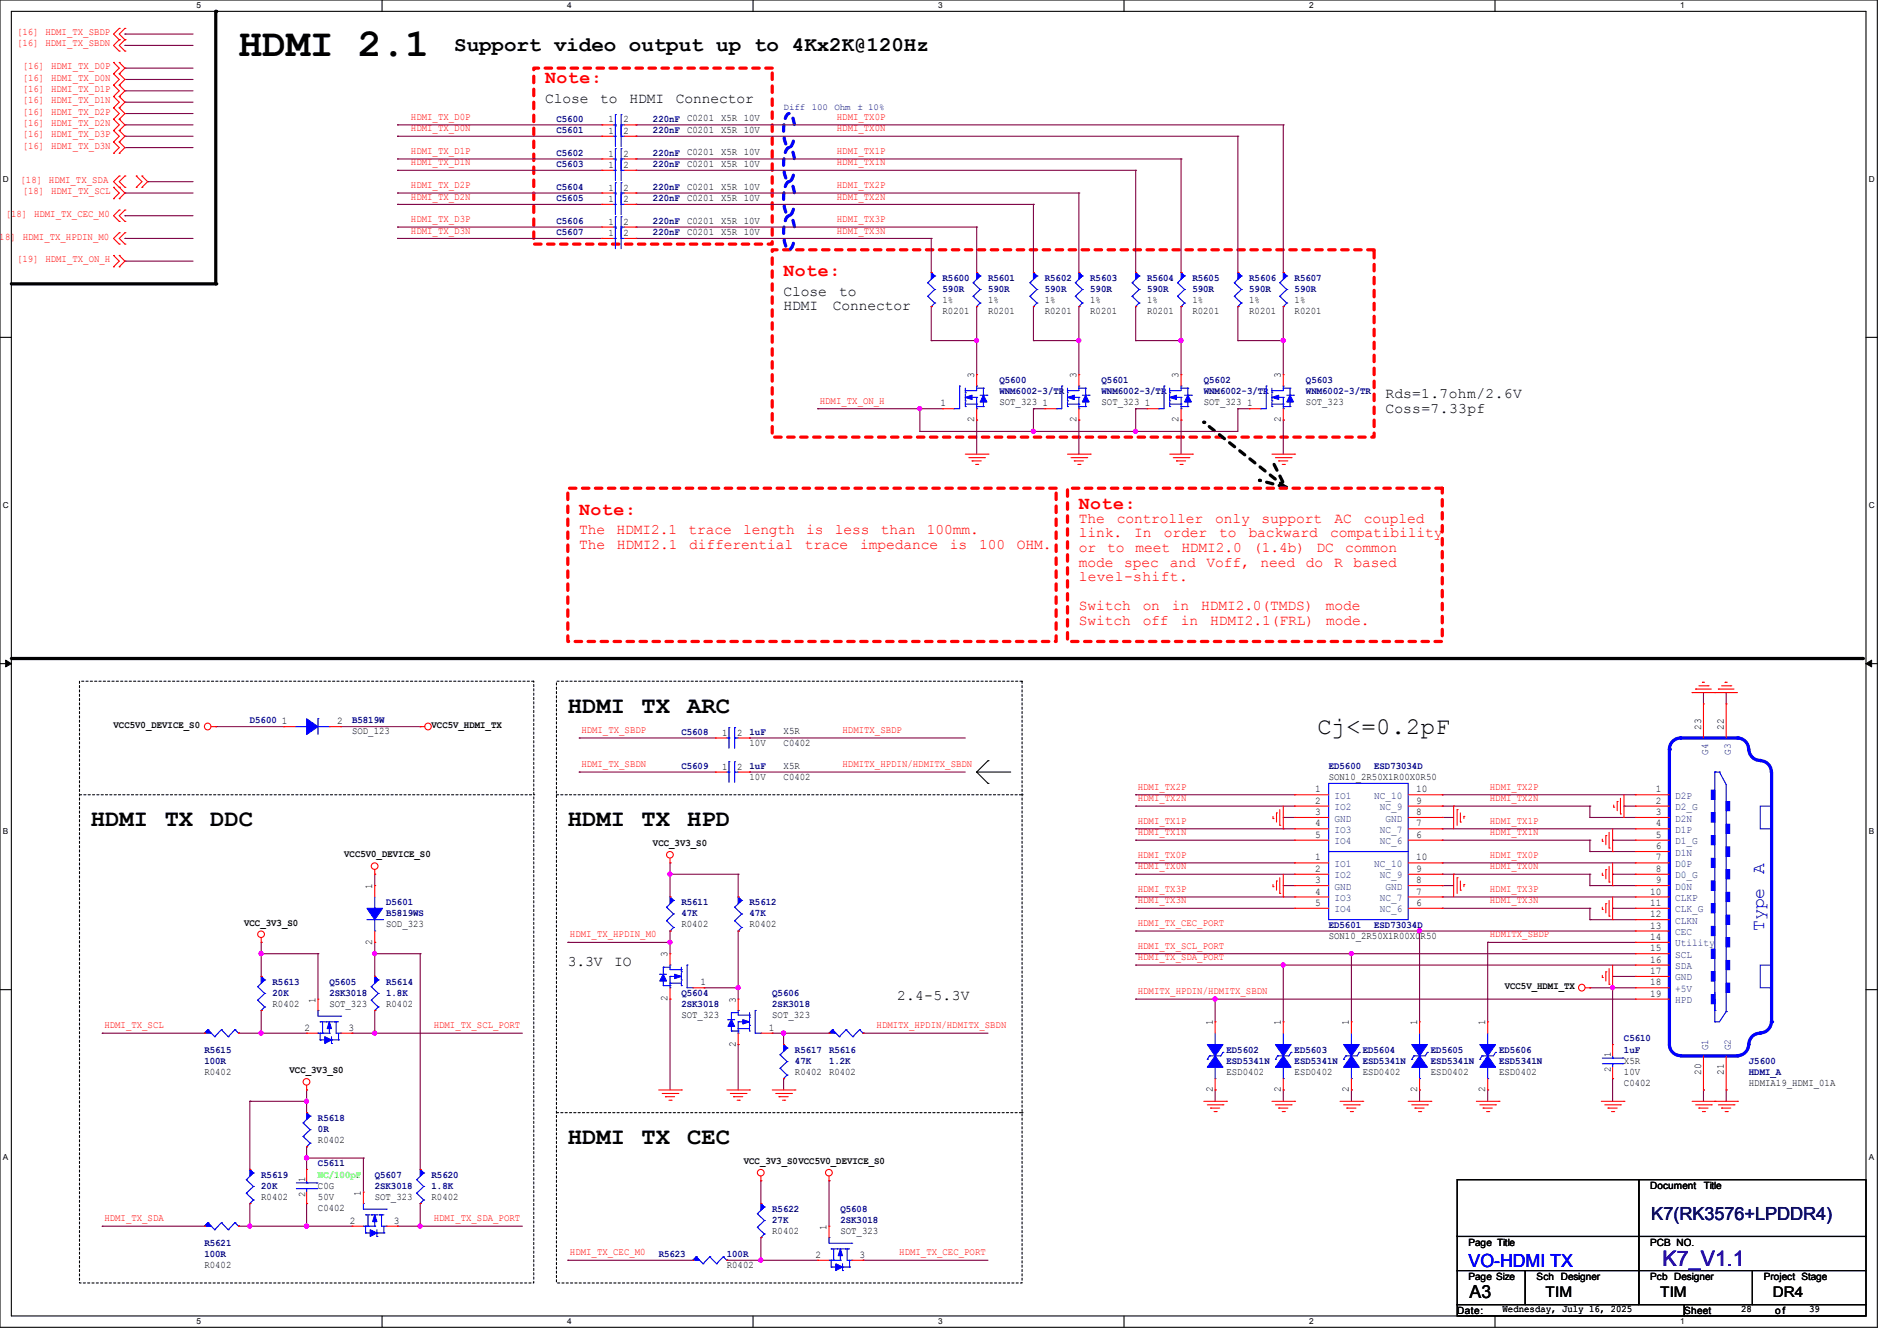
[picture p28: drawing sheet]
<svg xmlns="http://www.w3.org/2000/svg" width="297mm" height="210mm" viewBox="0 0 297 210" stroke-linecap="round" stroke-linejoin="round" font-family="sans-serif">
<defs><g id="words">
<text font-size="6.2" x="37.3" y="8.8">HDMI 2.1</text>
<g font-size="3.7">
<text x="88.9" y="111.6">HDMI TX</text>
<text x="107.6" y="111.6">ARC</text>
<text x="206.2" y="115">Cj&lt;=0.2pF</text>
<text x="14.2" y="129.4">HDMI TX</text>
<text x="32.9" y="129.4">DDC</text>
<text x="88.9" y="129.4">HDMI TX</text>
<text x="107.6" y="129.4">HPD</text>
<text x="88.9" y="179.2">HDMI TX</text>
<text x="107.6" y="179.2">CEC</text>
</g>
<text font-size="3.3" x="71.1" y="8">Support video output up to 4Kx2K@120Hz</text>
<text font-size="3.3" fill="#0000a0" x="260.3" y="198.2">K7_V1.1</text>
<g font-size="2.8" fill="#f00">
<text x="85.3" y="13">Note:</text>
<text x="122.7" y="43.3">Note:</text>
<text x="90.7" y="80.6">Note:</text>
<text x="168.9" y="79.7">Note:</text>
</g>
<g font-size="2.8" fill="#00f">
<text x="276.2" y="136.8" transform="rotate(-90 276.2 136.8)">A</text>
<text x="276.2" y="145.8" transform="rotate(-90 276.2 145.8)">Type</text>
<text x="229.9" y="198.5">VO-HDMI TX</text>
</g>
<text font-size="2.8" fill="#000080" x="258.5" y="191">K7(RK3576+LPDDR4)</text>
<text font-size="2.8" x="230.1" y="203.3">A3</text>
<g font-size="2.3">
<text x="85.3" y="16.1">Close</text>
<text x="94" y="16.1">to</text>
<text x="98.6" y="16.1">HDMI</text>
<text x="105.8" y="16.1">Connector</text>
<text x="122.7" y="46.3">Close</text>
<text x="131.4" y="46.3">to</text>
<text x="122.7" y="48.6">HDMI</text>
<text x="130.4" y="48.6">Connector</text>
<text x="216.9" y="62.3">Rds=1.7ohm/2.6V</text>
<text x="216.9" y="64.6">Coss=7.33pf</text>
<text x="88.9" y="151.2">3.3V</text>
<text x="96.1" y="151.2">IO</text>
<text x="140.5" y="156.5">2.4-5.3V</text>
<text x="242" y="203.2">TIM</text>
<text x="259.9" y="203.2">TIM</text>
<text x="277.5" y="203.2">DR4</text>
</g>
<g font-size="2.3" fill="#f00">
<text x="90.7" y="83.7">The</text>
<text x="96.5" y="83.7">HDMI2.1</text>
<text x="107.8" y="83.7">trace</text>
<text x="116.3" y="83.7">length</text>
<text x="126.2" y="83.7">is</text>
<text x="130.7" y="83.7">less</text>
<text x="137.9" y="83.7">than</text>
<text x="145.1" y="83.7">100mm.</text>
<text x="168.9" y="81.9">The</text>
<text x="174.8" y="81.9">controller</text>
<text x="190.2" y="81.9">only</text>
<text x="197.5" y="81.9">support</text>
<text x="208.9" y="81.9">AC</text>
<text x="213.5" y="81.9">coupled</text>
<text x="90.7" y="85.9">The</text>
<text x="96.6" y="85.9">HDMI2.1</text>
<text x="107.9" y="85.9">differential</text>
<text x="126" y="85.9">trace</text>
<text x="134.7" y="85.9">impedance</text>
<text x="148.7" y="85.9">is</text>
<text x="153.3" y="85.9">100</text>
<text x="159.2" y="85.9">OHM.</text>
<text x="168.9" y="84.2">link.</text>
<text x="168.9" y="86.4">or</text>
<text x="168.9" y="88.7">mode</text>
<text x="173.4" y="86.4">to</text>
<text x="176" y="88.7">spec</text>
<text x="177.6" y="84.2">In</text>
<text x="177.8" y="86.4">meet</text>
<text x="182.2" y="84.2">order</text>
<text x="183.1" y="88.7">and</text>
<text x="185" y="86.4">HDMI2.0</text>
<text x="188.9" y="88.7">Voff,</text>
<text x="190.9" y="84.2">to</text>
<text x="195.5" y="84.2">backward</text>
<text x="196.2" y="86.4">(1.4b)</text>
<text x="197.4" y="88.7">need</text>
<text x="204.5" y="88.7">do</text>
<text x="206.1" y="86.4">DC</text>
<text x="208.2" y="84.2">compatibility</text>
<text x="208.9" y="88.7">R</text>
<text x="210.6" y="86.4">common</text>
<text x="211.9" y="88.7">based</text>
<text x="168.9" y="91">level-shift.</text>
<text x="168.9" y="95.6">Switch</text>
<text x="178.9" y="95.6">on</text>
<text x="183.5" y="95.6">in</text>
<text x="188" y="95.6">HDMI2.0(TMDS)</text>
<text x="207.6" y="95.6">mode</text>
<text x="168.9" y="97.9">Switch</text>
<text x="178.9" y="97.9">off</text>
<text x="184.9" y="97.9">in</text>
<text x="189.5" y="97.9">HDMI2.1(FRL)</text>
<text x="207.6" y="97.9">mode.</text>
</g>
<g font-size="1.6" fill="#f00">
<text x="2.7" y="5.5">[16] HDMI_TX_SBDP</text>
<text x="2.7" y="7.3">[16] HDMI_TX_SBDN</text>
<text x="3.6" y="10.8">[16] HDMI_TX_D0P</text>
<text x="3.6" y="12.6">[16] HDMI_TX_D0N</text>
<text x="3.6" y="14.4">[16] HDMI_TX_D1P</text>
<text x="3.6" y="16.2">[16] HDMI_TX_D1N</text>
<text x="3.6" y="17.9">[16] HDMI_TX_D2P</text>
<text x="3.6" y="19.7">[16] HDMI_TX_D2N</text>
<text x="3.6" y="21.5">[16] HDMI_TX_D3P</text>
<text x="3.6" y="23.3">[16] HDMI_TX_D3N</text>
<text x="64.3" y="18.8">HDMI_TX_D0P</text>
<text x="64.3" y="20.6">HDMI_TX_D0N</text>
<text x="131" y="18.8">HDMI_TX0P</text>
<text x="131" y="20.6">HDMI_TX0N</text>
<text x="3.2" y="28.6">[18] HDMI_TX_SDA</text>
<text x="64.3" y="25.9">HDMI_TX_D1N</text>
<text x="64.3" y="24.1">HDMI_TX_D1P</text>
<text x="64.3" y="29.5">HDMI_TX_D2P</text>
<text x="131" y="24.1">HDMI_TX1P</text>
<text x="131" y="25.9">HDMI_TX1N</text>
<text x="131" y="29.5">HDMI_TX2P</text>
<text x=".9" y="34">[18] HDMI_TX_CEC_M0</text>
<text x="3.6" y="30.4">[18] HDMI_TX_SCL</text>
<text x="64.3" y="31.2">HDMI_TX_D2N</text>
<text x="64.3" y="34.8">HDMI_TX_D3P</text>
<text x="131" y="31.2">HDMI_TX2N</text>
<text x="131" y="34.8">HDMI_TX3P</text>
<text x="-.9" y="37.5">[18] HDMI_TX_HPDIN_M0</text>
<text x="2.7" y="41.1">[19] HDMI_TX_ON_H</text>
<text x="64.3" y="36.6">HDMI_TX_D3N</text>
<text x="131" y="36.6">HDMI_TX3N</text>
<text x="128.4" y="63.2">HDMI_TX_ON_H</text>
<text x="91" y="114.8">HDMI_TX_SBDP</text>
<text x="131.9" y="114.8">HDMITX_SBDP</text>
<text x="91" y="120.1">HDMI_TX_SBDN</text>
<text x="131.9" y="120.1">HDMITX_HPDIN/HDMITX_SBDN</text>
<text x="178.1" y="123.7">HDMI_TX2P</text>
<text x="178.1" y="125.5">HDMI_TX2N</text>
<text x="233.3" y="123.7">HDMI_TX2P</text>
<text x="233.3" y="125.5">HDMI_TX2N</text>
<text x="178.1" y="129">HDMI_TX1P</text>
<text x="178.1" y="130.8">HDMI_TX1N</text>
<text x="233.3" y="129">HDMI_TX1P</text>
<text x="233.3" y="130.8">HDMI_TX1N</text>
<text x="178.1" y="134.4">HDMI_TX0P</text>
<text x="178.1" y="136.1">HDMI_TX0N</text>
<text x="233.3" y="136.1">HDMI_TX0N</text>
<text x="233.3" y="134.4">HDMI_TX0P</text>
<text x="178.1" y="139.7">HDMI_TX3P</text>
<text x="178.1" y="141.5">HDMI_TX3N</text>
<text x="233.3" y="139.7">HDMI_TX3P</text>
<text x="233.3" y="141.5">HDMI_TX3N</text>
<text x="89.2" y="146.8">HDMI_TX_HPDIN_M0</text>
<text x="178.1" y="145">HDMI_TX_CEC_PORT</text>
<text x="178.1" y="148.6">HDMI_TX_SCL_PORT</text>
<text x="233.3" y="146.8">HDMITX_SBDP</text>
<text x="178.1" y="150.4">HDMI_TX_SDA_PORT</text>
<text x="178.1" y="155.7">HDMITX_HPDIN/HDMITX_SBDN</text>
<text x="16.3" y="161">HDMI_TX_SCL</text>
<text x="67.9" y="161">HDMI_TX_SCL_PORT</text>
<text x="137.2" y="161">HDMITX_HPDIN/HDMITX_SBDN</text>
<text x="16.3" y="191.3">HDMI_TX_SDA</text>
<text x="67.9" y="191.3">HDMI_TX_SDA_PORT</text>
<text x="89.2" y="196.6">HDMI_TX_CEC_M0</text>
<text x="140.8" y="196.6">HDMI_TX_CEC_PORT</text>
</g>
<g font-size="1.6" fill="#000080">
<text x="87.1" y="20.8">C5601</text>
<text x="87.1" y="19.1">C5600</text>
<text x="102.2" y="20.8">220nF</text>
<text x="102.2" y="19.1">220nF</text>
<text x="87.1" y="24.4">C5602</text>
<text x="87.1" y="26.2">C5603</text>
<text x="87.1" y="29.7">C5604</text>
<text x="102.2" y="24.4">220nF</text>
<text x="102.2" y="26.2">220nF</text>
<text x="102.2" y="29.7">220nF</text>
<text x="87.1" y="35.1">C5606</text>
<text x="87.1" y="31.5">C5605</text>
<text x="102.2" y="35.1">220nF</text>
<text x="102.2" y="31.5">220nF</text>
<text x="87.1" y="36.8">C5607</text>
<text x="102.2" y="36.8">220nF</text>
<text x="147.6" y="43.9">R5600</text>
<text x="147.6" y="45.7">590R</text>
<text x="154.7" y="43.9">R5601</text>
<text x="154.7" y="45.7">590R</text>
<text x="163.6" y="43.9">R5602</text>
<text x="163.6" y="45.7">590R</text>
<text x="170.7" y="43.9">R5603</text>
<text x="170.7" y="45.7">590R</text>
<text x="179.6" y="43.9">R5604</text>
<text x="179.6" y="45.7">590R</text>
<text x="186.7" y="43.9">R5605</text>
<text x="186.7" y="45.7">590R</text>
<text x="195.6" y="43.9">R5606</text>
<text x="195.6" y="45.7">590R</text>
<text x="202.7" y="43.9">R5607</text>
<text x="202.7" y="45.7">590R</text>
<text x="156.5" y="59.9">Q5600</text>
<text x="172.5" y="59.9">Q5601</text>
<text x="188.5" y="59.9">Q5602</text>
<text x="204.5" y="59.9">Q5603</text>
<text x="156.5" y="61.7">WNM6002-3/TR</text>
<text x="172.5" y="61.7">WNM6002-3/TR</text>
<text x="188.5" y="61.7">WNM6002-3/TR</text>
<text x="204.5" y="61.7">WNM6002-3/TR</text>
<text x="39.1" y="113.3">D5600</text>
<text x="55.1" y="113.3">B5819W</text>
<text x="106.7" y="115.1">C5608</text>
<text x="117.3" y="115.1">1uF</text>
<text x="106.7" y="120.4">C5609</text>
<text x="117.3" y="120.4">1uF</text>
<text x="208" y="120.4">ED5600</text>
<text x="215.1" y="120.4">ESD73034D</text>
<text x="60.5" y="141.7">D5601</text>
<text x="60.5" y="143.5">B5819WS</text>
<text x="106.7" y="141.7">R5611</text>
<text x="106.7" y="143.5">47K</text>
<text x="117.3" y="141.7">R5612</text>
<text x="117.3" y="143.5">47K</text>
<text x="208" y="145.3">ED5601</text>
<text x="215.1" y="145.3">ESD73034D</text>
<text x="42.7" y="154.2">R5613</text>
<text x="42.7" y="156">20K</text>
<text x="51.6" y="154.2">Q5605</text>
<text x="51.6" y="156">2SK3018</text>
<text x="60.5" y="154.2">R5614</text>
<text x="60.5" y="156">1.8K</text>
<text x="106.7" y="156">Q5604</text>
<text x="120.9" y="156">Q5606</text>
<text x="106.7" y="157.7">2SK3018</text>
<text x="120.9" y="157.7">2SK3018</text>
<text x="32" y="164.8">R5615</text>
<text x="32" y="166.6">100R</text>
<text x="124.5" y="164.8">R5617</text>
<text x="124.5" y="166.6">47K</text>
<text x="129.8" y="164.8">R5616</text>
<text x="129.8" y="166.6">1.2K</text>
<text x="192" y="164.8">ED5602</text>
<text x="192" y="166.6">ESD5341N</text>
<text x="202.7" y="164.8">ED5603</text>
<text x="202.7" y="166.6">ESD5341N</text>
<text x="213.4" y="164.8">ED5604</text>
<text x="213.4" y="166.6">ESD5341N</text>
<text x="224" y="164.8">ED5605</text>
<text x="224" y="166.6">ESD5341N</text>
<text x="234.7" y="164.8">ED5606</text>
<text x="234.7" y="166.6">ESD5341N</text>
<text x="254.3" y="163.1">C5610</text>
<text x="254.3" y="164.8">1uF</text>
<text x="273.8" y="166.6">J5600</text>
<text x="273.8" y="168.4">HDMI_A</text>
<text x="49.8" y="175.5">R5618</text>
<text x="49.8" y="177.3">0R</text>
<text x="40.9" y="184.4">R5619</text>
<text x="49.8" y="182.6">C5611</text>
<text x="58.7" y="184.4">Q5607</text>
<text x="67.6" y="184.4">R5620</text>
<text x="40.9" y="186.2">20K</text>
<text x="58.7" y="186.2">2SK3018</text>
<text x="67.6" y="186.2">1.8K</text>
<text x="120.9" y="189.7">R5622</text>
<text x="120.9" y="191.5">27K</text>
<text x="131.6" y="189.7">Q5608</text>
<text x="131.6" y="191.5">2SK3018</text>
<text x="32" y="195.1">R5621</text>
<text x="32" y="196.8">100R</text>
<text x="103.1" y="196.8">R5623</text>
<text x="113.8" y="196.8">100R</text>
</g>
<g font-size="1.6">
<text x="95.3" y="21">1</text>
<text x="95.3" y="19.2">1</text>
<text x="97.6" y="21">2</text>
<text x="97.6" y="19.2">2</text>
<text x="107.6" y="20.8">C0201</text>
<text x="107.6" y="19">C0201</text>
<text x="112.9" y="20.8">X5R 10V</text>
<text x="112.9" y="19">X5R 10V</text>
<text x="95.3" y="24.5">1</text>
<text x="95.3" y="26.3">1</text>
<text x="95.3" y="29.8">1</text>
<text x="97.6" y="24.5">2</text>
<text x="97.6" y="26.3">2</text>
<text x="97.6" y="29.8">2</text>
<text x="107.6" y="24.3">C0201</text>
<text x="107.6" y="26.1">C0201</text>
<text x="107.6" y="29.7">C0201</text>
<text x="112.9" y="24.3">X5R 10V</text>
<text x="112.9" y="26.1">X5R 10V</text>
<text x="112.9" y="29.7">X5R 10V</text>
<text x="95.3" y="35.2">1</text>
<text x="95.3" y="31.6">1</text>
<text x="97.6" y="35.2">2</text>
<text x="97.6" y="31.6">2</text>
<text x="107.6" y="35">C0201</text>
<text x="107.6" y="31.5">C0201</text>
<text x="112.9" y="35">X5R 10V</text>
<text x="112.9" y="31.5">X5R 10V</text>
<text x="95.3" y="37">1</text>
<text x="97.6" y="37">2</text>
<text x="107.6" y="36.8">C0201</text>
<text x="112.9" y="36.8">X5R 10V</text>
<text x="147.6" y="47.5">1%</text>
<text x="154.7" y="47.5">1%</text>
<text x="163.6" y="47.5">1%</text>
<text x="170.7" y="47.5">1%</text>
<text x="179.6" y="47.5">1%</text>
<text x="186.7" y="47.5">1%</text>
<text x="195.6" y="47.5">1%</text>
<text x="202.7" y="47.5">1%</text>
<text x="147.6" y="49.2">R0201</text>
<text x="154.7" y="49.2">R0201</text>
<text x="163.6" y="49.2">R0201</text>
<text x="170.7" y="49.2">R0201</text>
<text x="179.6" y="49.2">R0201</text>
<text x="186.7" y="49.2">R0201</text>
<text x="195.6" y="49.2">R0201</text>
<text x="202.7" y="49.2">R0201</text>
<text x="152.5" y="59.2" transform="rotate(-90 152.5 59.2)">3</text>
<text x="168.5" y="59.2" transform="rotate(-90 168.5 59.2)">3</text>
<text x="184.5" y="59.2" transform="rotate(-90 184.5 59.2)">3</text>
<text x="200.5" y="59.2" transform="rotate(-90 200.5 59.2)">3</text>
<text x="147.2" y="63.6">1</text>
<text x="156.5" y="63.5">SOT_323</text>
<text x="163.2" y="63.6">1</text>
<text x="172.5" y="63.5">SOT_323</text>
<text x="179.2" y="63.6">1</text>
<text x="188.5" y="63.5">SOT_323</text>
<text x="195.2" y="63.6">1</text>
<text x="204.5" y="63.5">SOT_323</text>
<text x="152.5" y="66.1" transform="rotate(-90 152.5 66.1)">2</text>
<text x="168.5" y="66.1" transform="rotate(-90 168.5 66.1)">2</text>
<text x="184.5" y="66.1" transform="rotate(-90 184.5 66.1)">2</text>
<text x="200.5" y="66.1" transform="rotate(-90 200.5 66.1)">2</text>
<text x="44.1" y="113.4">1</text>
<text x="52.8" y="113.4">2</text>
<text x="17.8" y="114">VCC5V0_DEVICE_S0</text>
<text x="55.1" y="115">SOD_123</text>
<text x="67.6" y="114">VCC5V_HDMI_TX</text>
<text x="113.1" y="115.2">1</text>
<text x="115.4" y="115.2">2</text>
<text x="117.3" y="116.8">10V</text>
<text x="122.7" y="116.8">C0402</text>
<text x="122.7" y="115">X5R</text>
<text x="266.3" y="114.3" transform="rotate(-90 266.3 114.3)">23</text>
<text x="269.9" y="114.3" transform="rotate(-90 269.9 114.3)">22</text>
<text x="113.1" y="120.5">1</text>
<text x="115.4" y="120.5">2</text>
<text x="117.3" y="122.1">10V</text>
<text x="122.7" y="122.1">C0402</text>
<text x="122.7" y="120.4">X5R</text>
<text x="205.9" y="124.1">1</text>
<text x="205.9" y="125.9">2</text>
<text x="208" y="122.1">SON10_2R50X1R00X0R50</text>
<text x="221.7" y="124.1">10</text>
<text x="221.7" y="125.9">9</text>
<text x="259.2" y="124.1">1</text>
<text x="259.2" y="125.9">2</text>
<text x="205.9" y="129.4">4</text>
<text x="205.9" y="131.2">5</text>
<text x="205.9" y="127.6">3</text>
<text x="221.7" y="129.4">7</text>
<text x="221.7" y="131.2">6</text>
<text x="221.7" y="127.6">8</text>
<text x="259.2" y="127.6">3</text>
<text x="259.2" y="129.4">4</text>
<text x="259.2" y="131.2">5</text>
<text x="53.9" y="134.3">VCC5V0_DEVICE_S0</text>
<text x="102.2" y="132.5">VCC_3V3_S0</text>
<text x="205.9" y="134.7">1</text>
<text x="205.9" y="136.5">2</text>
<text x="221.7" y="134.7">10</text>
<text x="221.7" y="136.5">9</text>
<text x="259.2" y="133">6</text>
<text x="259.2" y="134.7">7</text>
<text x="259.2" y="136.5">8</text>
<text x="58.3" y="139.2" transform="rotate(-90 58.3 139.2)">1</text>
<text x="205.9" y="140.1">4</text>
<text x="205.9" y="141.9">5</text>
<text x="205.9" y="138.3">3</text>
<text x="221.7" y="140.1">7</text>
<text x="221.7" y="141.9">6</text>
<text x="221.7" y="138.3">8</text>
<text x="258.4" y="140.1">10</text>
<text x="258.4" y="141.9">11</text>
<text x="258.4" y="143.6">12</text>
<text x="259.2" y="138.3">9</text>
<text x="38.2" y="144.9">VCC_3V3_S0</text>
<text x="58.3" y="147.9" transform="rotate(-90 58.3 147.9)">2</text>
<text x="60.5" y="145.2">SOD_323</text>
<text x="104.5" y="149.9" transform="rotate(-90 104.5 149.9)">3</text>
<text x="106.7" y="145.2">R0402</text>
<text x="117.3" y="145.2">R0402</text>
<text x="208" y="147">SON10_2R50X1R00X0</text>
<text x="222.4" y="147">R50</text>
<text x="258.4" y="145.4">13</text>
<text x="258.4" y="147.2">14</text>
<text x="258.4" y="149">15</text>
<text x="109.7" y="154.3">1</text>
<text x="235.6" y="154.9">VCC5V_HDMI_TX</text>
<text x="258.4" y="150.7">16</text>
<text x="258.4" y="152.5">17</text>
<text x="258.4" y="154.3">18</text>
<text x="42.7" y="157.7">R0402</text>
<text x="47.7" y="161.4">2</text>
<text x="49.4" y="157" transform="rotate(-90 49.4 157)">1</text>
<text x="51.6" y="157.7">SOT_323</text>
<text x="54.6" y="161.4">3</text>
<text x="60.5" y="157.7">R0402</text>
<text x="104.5" y="156.8" transform="rotate(-90 104.5 156.8)">2</text>
<text x="106.7" y="159.5">SOT_323</text>
<text x="115.2" y="157" transform="rotate(-90 115.2 157)">3</text>
<text x="120.4" y="161.4">1</text>
<text x="120.9" y="159.5">SOT_323</text>
<text x="189.9" y="160.6" transform="rotate(-90 189.9 160.6)">1</text>
<text x="200.5" y="160.6" transform="rotate(-90 200.5 160.6)">1</text>
<text x="211.2" y="160.6" transform="rotate(-90 211.2 160.6)">1</text>
<text x="221.9" y="160.6" transform="rotate(-90 221.9 160.6)">1</text>
<text x="232.5" y="160.6" transform="rotate(-90 232.5 160.6)">1</text>
<text x="258.4" y="156.1">19</text>
<text x="115.2" y="163.9" transform="rotate(-90 115.2 163.9)">2</text>
<text x="252.2" y="167.9" transform="rotate(-90 252.2 167.9)">2</text>
<text x="252.2" y="165.5" transform="rotate(-90 252.2 165.5)">1</text>
<text x="254.3" y="166.6">X5R</text>
<text x="32" y="168.4">R0402</text>
<text x="45.3" y="168.1">VCC_3V3_S0</text>
<text x="124.5" y="168.4">R0402</text>
<text x="129.8" y="168.4">R0402</text>
<text x="189.9" y="171" transform="rotate(-90 189.9 171)">2</text>
<text x="192" y="168.4">ESD0402</text>
<text x="200.5" y="171" transform="rotate(-90 200.5 171)">2</text>
<text x="202.7" y="168.4">ESD0402</text>
<text x="211.2" y="171" transform="rotate(-90 211.2 171)">2</text>
<text x="213.4" y="168.4">ESD0402</text>
<text x="221.9" y="171" transform="rotate(-90 221.9 171)">2</text>
<text x="224" y="168.4">ESD0402</text>
<text x="232.5" y="171" transform="rotate(-90 232.5 171)">2</text>
<text x="234.7" y="168.4">ESD0402</text>
<text x="254.3" y="170.1">C0402</text>
<text x="254.3" y="168.4">10V</text>
<text x="266.3" y="168.4" transform="rotate(-90 266.3 168.4)">20</text>
<text x="269.9" y="168.4" transform="rotate(-90 269.9 168.4)">21</text>
<text x="273.8" y="170.1">HDMIA19_HDMI_01A</text>
<text x="49.8" y="179">R0402</text>
<text x="47.8" y="185.1" transform="rotate(-90 47.8 185.1)">1</text>
<text x="116.5" y="182.3">VCC_3V3_S0VCC5V0_DEVICE_S0</text>
<text x="40.9" y="187.9">R0402</text>
<text x="47.8" y="187.4" transform="rotate(-90 47.8 187.4)">2</text>
<text x="49.8" y="189.7">C0402</text>
<text x="49.8" y="186.1">C0G</text>
<text x="49.8" y="187.9">50V</text>
<text x="54.8" y="191.6">2</text>
<text x="56.5" y="187.2" transform="rotate(-90 56.5 187.2)">1</text>
<text x="58.7" y="187.9">SOT_323</text>
<text x="61.7" y="191.6">3</text>
<text x="67.6" y="187.9">R0402</text>
<text x="258.4" y="186.2">Document</text>
<text x="266.7" y="186.2">Title</text>
<text x="120.9" y="193.3">R0402</text>
<text x="127.7" y="197">2</text>
<text x="129.4" y="192.6" transform="rotate(-90 129.4 192.6)">1</text>
<text x="131.6" y="193.3">SOT_323</text>
<text x="134.6" y="197">3</text>
<text x="229.9" y="195.1">Page Title</text>
<text x="258.4" y="195.1">PCB NO.</text>
<text x="32" y="198.6">R0402</text>
<text x="113.8" y="198.6">R0402</text>
<text x="229.9" y="200.4">Page Size</text>
<text x="240.6" y="200.4">Sch Designer</text>
<text x="258.4" y="200.4">Pcb Designer</text>
<text x="276.1" y="200.4">Project Stage</text>
<text x="228.1" y="205.7">Date:</text>
<text x="235.2" y="205.5">Wednesday, July 16, 2025</text>
<text x="263.7" y="205.7">Sheet</text>
<text x="272.6" y="205.5">28</text>
<text x="277.9" y="205.7">o f</text>
<text x="283.3" y="205.5">39</text>
</g>
<g font-size="1.6" fill="#004080">
<text x="267.4" y="118.2" transform="rotate(-90 267.4 118.2)">G4</text>
<text x="271" y="118.2" transform="rotate(-90 271 118.2)">G3</text>
<text x="208.9" y="125.1">IO1</text>
<text x="215.1" y="125.1">NC_10</text>
<text x="262.3" y="125.1">D2P</text>
<text x="208.9" y="126.9">IO2</text>
<text x="208.9" y="130.4">IO3</text>
<text x="208.9" y="128.7">GND</text>
<text x="216" y="126.9">NC_9</text>
<text x="216" y="130.4">NC_7</text>
<text x="216.9" y="128.7">GND</text>
<text x="262.3" y="126.9">D2_G</text>
<text x="262.3" y="128.7">D2N</text>
<text x="262.3" y="130.4">D1P</text>
<text x="208.9" y="135.8">IO1</text>
<text x="208.9" y="137.5">IO2</text>
<text x="208.9" y="132.2">IO4</text>
<text x="215.1" y="135.8">NC_10</text>
<text x="216" y="137.5">NC_9</text>
<text x="216" y="132.2">NC_6</text>
<text x="262.3" y="132.2">D1_G</text>
<text x="262.3" y="134">D1N</text>
<text x="262.3" y="135.8">D0P</text>
<text x="262.3" y="137.5">D0_G</text>
<text x="208.9" y="141.1">IO3</text>
<text x="208.9" y="142.9">IO4</text>
<text x="208.9" y="139.3">GND</text>
<text x="216" y="141.1">NC_7</text>
<text x="216" y="142.9">NC_6</text>
<text x="216.9" y="139.3">GND</text>
<text x="262.3" y="139.3">D0N</text>
<text x="262.3" y="141.1">CLKP</text>
<text x="262.3" y="142.9">CLK_G</text>
<text x="262.3" y="144.7">CLKN</text>
<text x="262.3" y="146.4">CEC</text>
<text x="262.3" y="148.2">Utility</text>
<text x="262.3" y="150">SCL</text>
<text x="262.3" y="151.8">SDA</text>
<text x="262.3" y="153.5">GND</text>
<text x="262.3" y="155.3">+5V</text>
<text x="262.3" y="157.1">HPD</text>
<text x="267.4" y="164.5" transform="rotate(-90 267.4 164.5)">G1</text>
<text x="271" y="164.5" transform="rotate(-90 271 164.5)">G2</text>
</g>
<text font-size="1.6" fill="#0f0" x="49.8" y="184.4">NC/100pF</text>
<g font-size="1.4" fill="#000080">
<text x="122.7" y="17.2">Diff 100 Ohm</text>
<text x="134.2" y="17.2">± 10%</text>
</g>
<g font-size="1.3">
<text x="30.8" y="1.3">5</text>
<text x="88.8" y="1.3">4</text>
<text x="146.9" y="1.3">3</text>
<text x="205" y="1.3">2</text>
<text x="263.1" y="1.3">1</text>
<text x=".5" y="28.4">D</text>
<text x="292.6" y="28.4">D</text>
<text x=".5" y="79.5">C</text>
<text x="292.6" y="79.5">C</text>
<text x=".5" y="130.6">B</text>
<text x="292.6" y="130.6">B</text>
<text x=".5" y="181.7">A</text>
<text x="292.6" y="181.7">A</text>
<text x="30.8" y="207.4">5</text>
<text x="88.8" y="207.4">4</text>
<text x="146.9" y="207.4">3</text>
<text x="205" y="207.4">2</text>
<text x="263.1" y="207.4">1</text>
</g>
</g></defs>
<g fill="none" stroke="#000" stroke-width=".17">
<path d="M0 0h293.9v207.9h-293.9zM1.8 1.8h290.3v204.3h-290.3zM59.8 0v1.8M117.9 0v1.8M176 0v1.8M234.1 0v1.8M0 52.8h1.8M292.1 52.8h1.8M0 103.9h1.8M154.7 119.1h.1M154.7 119.1l-1.8 1.8M292.1 103.9h1.8"/>
<path d="M152.9 120.9h.1M152.9 120.9h5.3M152.9 120.9l1.8 1.8M154.7 122.7h.1M0 155h1.8M292.1 155h1.8M59.8 206.1v1.8M117.9 206.1v1.8M176 206.1v1.8M234.1 206.1v1.8"/>
</g>
<path d="M.9 103.4l.9 .5-.9 .5zM292.1 103.9l.9-.5v1z" fill="#000"/>
<path d="M.9 103.4l.9 .5-.9 .5zM292.1 103.9l.9-.5v1z" fill="none" stroke="#000" stroke-width=".16"/>
<path d="M12.4 106.7h71.2v94.2h-71.2zM87.1 106.7h72.9v94.2h-72.9zM12.4 124.5h71.2M83.6 124.5h.1M87.1 124.5h72.9M160 124.5h.1M87.1 174.2h72.9M160 174.2h.1" fill="none" stroke="#000" stroke-width=".17" stroke-dasharray=".3 .3"/>
<path d="M33.8 1.8v42.6h-32M1.8 103.1h289.8" fill="none" stroke="#000" stroke-width=".51"/>
<g fill="#000">
<circle cx="33.8" cy="1.8" r=".25"/>
<circle cx="33.8" cy="44.5" r=".25"/>
<circle cx="291.6" cy="103.1" r=".25"/>
</g>
<path d="M83.6 10.7h37.3v27.5h-37.3zM120.9 39.1h94.2v29.4h-94.2zM88.9 76.5h76.5v24h-76.5zM167.1 76.5h58.7v24h-58.7z" fill="none" stroke="#f00" stroke-width=".51" stroke-dasharray="1 1"/>
<path d="M199.5 72.7l1.8 3.6M201.3 76.3l-4.1-1.1M201.3 76.3l-12.8-10.2" fill="none" stroke="#000" stroke-width=".51" stroke-dasharray="1 1"/>
<g fill="#000" stroke-dasharray="1 1">
<circle cx="188.5" cy="66.1" r=".25"/>
<circle cx="197.2" cy="75.2" r=".25"/>
<circle cx="201.3" cy="76.3" r=".25"/>
</g>
<path d="M124.4 19.5a2.02 2.02 0 0 0-.9-1.7 1.41 1.41 0 0 0-.7 1.3 5.6 5.6 0 0 0 .5 3.9l.2 .1a1.41 1.41 0 0 0 .8-1.3l.1-.7M124.4 24.8a2.02 2.02 0 0 0-.9-1.7 1.41 1.41 0 0 0-.7 1.3 5.6 5.6 0 0 0 .5 3.9l.2 .1a1.41 1.41 0 0 0 .8-1.3l.1-.7M124.4 30.2a2.02 2.02 0 0 0-.9-1.8 1.41 1.41 0 0 0-.7 1.4 5.6 5.6 0 0 0 .5 3.8l.2 .1a1.41 1.41 0 0 0 .8-1.3l.1-.6M124.4 35.5a2.02 2.02 0 0 0-.9-1.7 1.41 1.41 0 0 0-.7 1.3 5.6 5.6 0 0 0 .5 3.9l.2 .1a1.41 1.41 0 0 0 .8-1.3l.1-.7" fill="none" stroke="#00f" stroke-width=".51" stroke-dasharray="1 1"/>
<path d="M19.6 33.8h.1M19.6 33.8h10.6M40.9 149.4h.1M40.9 149.4v3.5M58.7 161.8h.1M58.7 161.8h23.1" fill="none" stroke="#800040" stroke-width=".17"/>
<circle cx="58.7" cy="161.8" r=".32" fill="#f0f"/>
<circle cx="58.7" cy="161.8" r=".32" fill="none" stroke="#f0f" stroke-width=".17"/>
<path d="M58.7 158.2h.1M58.7 147.6h.1M58.7 147.6v1.8M58.7 158.2v3.6" fill="none" stroke="#800040" stroke-width=".17"/>
<circle cx="58.7" cy="149.3" r=".32" fill="#f0f"/>
<circle cx="58.7" cy="149.3" r=".32" fill="none" stroke="#f0f" stroke-width=".17"/>
<path d="M40.9 158.2h.1M40.9 147.6h.1M40.9 147.6v1.8M40.9 158.2v3.6M16 161.8h.1M16 161.8h16" fill="none" stroke="#800040" stroke-width=".17"/>
<circle cx="40.9" cy="149.3" r=".32" fill="#f0f"/>
<circle cx="40.9" cy="149.3" r=".32" fill="none" stroke="#f0f" stroke-width=".17"/>
<g fill="none" stroke="#800040" stroke-width=".17">
<path d="M49.8 149.4h.1M49.8 149.4v7.1M58.7 149.4h.1M58.7 149.4v3.5M65.8 149.4h.1M65.8 149.4v33.7M40.9 161.8h.1M40.9 161.8h7.1M48 170.7h.1M48 170.7v1.8M55.1 161.8h.1M55.1 161.8h3.6"/>
<path d="M65.8 192h.1M65.8 192h16"/>
</g>
<circle cx="65.8" cy="192" r=".32" fill="#f0f"/>
<circle cx="65.8" cy="192" r=".32" fill="none" stroke="#f0f" stroke-width=".17"/>
<g fill="none" stroke="#800040" stroke-width=".17">
<path d="M19.6 37.3h.1M19.6 37.3h10.6M200.9 128h.1M200.9 138.7h.1M200.9 138.7h1.8M200.9 128h1.8M225.8 124.5h.1M225.8 129.8h.1M225.8 126.2h.1M225.8 131.6h.1M225.8 136.9h.1M225.8 138.7h.1"/>
<path d="M225.8 124.5h30.2M225.8 129.8h30.2M225.8 126.2h23.1M225.8 131.6h23.1M225.8 136.9h23.1M225.8 138.7h1.8M248.9 131.6h.1M248.9 136.9h.1M248.9 131.6v1.7M248.9 136.9v1.8M225.8 140.5h.1M225.8 142.2h.1"/>
<path d="M225.8 140.5h30.2M225.8 142.2h23.1M248.9 142.2h.1M248.9 142.2v1.8M252.5 154.7h.1M252.5 154.7v8.9M200.9 170.7h.1M200.9 170.7v1.8M211.6 170.7h.1M211.6 170.7v1.8M222.2 170.7h.1M222.2 170.7v1.8"/>
<path d="M252.5 168.9h.1M252.5 168.9v3.6M16 192h.1M16 192h16M39.1 188.5h.1M39.1 192h.1M39.1 188.5v3.5M39.1 192h8.9M62.2 192h.1M65.8 188.5h.1M65.8 188.5v3.5h-3.6"/>
</g>
<circle cx="252.5" cy="154.7" r=".32" fill="#f0f"/>
<circle cx="252.5" cy="154.7" r=".32" fill="none" stroke="#f0f" stroke-width=".17"/>
<g fill="none" stroke="#800040" stroke-width=".17">
<path d="M266.7 108.5h.1M266.7 108.5v1.7M270.3 108.5h.1M270.3 108.5v1.7M225.8 135.1h.1M225.8 128h.1M225.8 135.1h30.2M225.8 128h1.8M252.5 131.6h.1M252.5 136.9h.1M252.5 131.6h3.5M252.5 136.9h3.5"/>
<path d="M254.3 126.2h.1M254.3 126.2h1.7M190.2 156.5h.1M190.2 156.5v3.5M190.2 156.5h65.8M248.9 154.7h.1M248.9 154.7h7.1M252.5 154.7h.1M252.5 142.2h.1M252.5 152.9h.1M252.5 142.2h3.5M252.5 152.9h3.5"/>
<path d="M266.7 170.7h.1M266.7 170.7v1.8M270.3 170.7h.1M270.3 170.7v1.8"/>
</g>
<circle cx="190.2" cy="156.4" r=".32" fill="#f0f"/>
<circle cx="190.2" cy="156.4" r=".32" fill="none" stroke="#f0f" stroke-width=".17"/>
<path d="M200.9 151.1h.1M200.9 151.1v8.9" fill="none" stroke="#800040" stroke-width=".17"/>
<circle cx="200.9" cy="151.1" r=".32" fill="#f0f"/>
<circle cx="200.9" cy="151.1" r=".32" fill="none" stroke="#f0f" stroke-width=".17"/>
<path d="M200.9 151.1h.1M200.9 151.1h55.1M211.6 149.4h.1M211.6 149.4v10.6M211.6 149.4h44.4" fill="none" stroke="#800040" stroke-width=".17"/>
<circle cx="211.6" cy="149.3" r=".32" fill="#f0f"/>
<circle cx="211.6" cy="149.3" r=".32" fill="none" stroke="#f0f" stroke-width=".17"/>
<path d="M222.2 145.8h.1M222.2 145.8v14.2" fill="none" stroke="#800040" stroke-width=".17"/>
<circle cx="222.2" cy="145.8" r=".32" fill="#f0f"/>
<circle cx="222.2" cy="145.8" r=".32" fill="none" stroke="#f0f" stroke-width=".17"/>
<g fill="none" stroke="#800040" stroke-width=".17">
<path d="M19.6 30.2h.1M19.6 30.2h10.6M23.1 28.4h.1M23.1 28.4h7.1M248.9 138.7h.1M248.9 133.3h.1M248.9 128h.1M248.9 126.2h.1M248.9 138.7h7.1M248.9 133.3h7.1M248.9 128h7.1M248.9 126.2v1.8"/>
<path d="M222.2 145.8h.1M222.2 145.8h33.8M248.9 144h.1M248.9 144h7.1M119.1 193.8h.1M119.1 193.8v3.6"/>
</g>
<circle cx="119.1" cy="197.3" r=".32" fill="#f0f"/>
<circle cx="119.1" cy="197.3" r=".32" fill="none" stroke="#f0f" stroke-width=".17"/>
<g fill="none" stroke="#800040" stroke-width=".17">
<path d="M177.8 124.5h.1M177.8 126.2h.1M177.8 129.8h.1M177.8 131.6h.1M177.8 135.1h.1M177.8 136.9h.1M177.8 124.5h24.9M177.8 126.2h24.9M177.8 129.8h24.9M177.8 131.6h24.9M177.8 135.1h24.9M177.8 136.9h24.9"/>
<path d="M58.7 149.4h.1M58.7 149.4h7.1M177.8 140.5h.1M177.8 142.2h.1M177.8 145.8h.1M177.8 149.4h.1M177.8 151.1h.1M177.8 156.5h.1M177.8 140.5h24.9M177.8 142.2h24.9M177.8 145.8h44.4M177.8 149.4h33.8"/>
<path d="M177.8 151.1h23.1M177.8 156.5h12.4M37.3 161.8h.1M37.3 161.8h3.6M190.2 170.7h.1M190.2 170.7v1.8M88.9 197.4h.1M88.9 197.4h19.6M119.1 197.4h.1M119.1 184.9h.1M119.1 197.4h8.9M119.1 184.9v3.6"/>
<path d="M129.8 184.9h.1M129.8 184.9v7.1M135.1 197.4h.1M135.1 197.4h19.6"/>
</g>
<circle cx="40.9" cy="161.8" r=".32" fill="#f0f"/>
<circle cx="40.9" cy="161.8" r=".32" fill="none" stroke="#f0f" stroke-width=".17"/>
<path d="M37.3 192h.1M37.3 192h1.8" fill="none" stroke="#800040" stroke-width=".17"/>
<circle cx="39.1" cy="192" r=".32" fill="#f0f"/>
<circle cx="39.1" cy="192" r=".32" fill="none" stroke="#f0f" stroke-width=".17"/>
<path d="M48 188.5h.1M48 192h.1M48 188.5v3.5M48 192h7.1M56.9 181.4h.1M56.9 181.4v5.3M113.8 197.4h.1M113.8 197.4h5.3" fill="none" stroke="#800040" stroke-width=".17"/>
<circle cx="48" cy="192" r=".32" fill="#f0f"/>
<circle cx="48" cy="192" r=".32" fill="none" stroke="#f0f" stroke-width=".17"/>
<path d="M48 179.6h.1M48 179.6v3.5M48 181.4h.1M48 181.4h8.9" fill="none" stroke="#800040" stroke-width=".17"/>
<circle cx="48" cy="181.3" r=".32" fill="#f0f"/>
<circle cx="48" cy="181.3" r=".32" fill="none" stroke="#f0f" stroke-width=".17"/>
<path d="M58.7 136.9h.1M58.7 136.9v1.8M115.6 136.9h.1M115.6 136.9v3.6M40.9 149.4h.1M40.9 149.4h8.9M120.9 161.8h.1M120.9 161.8h1.8" fill="none" stroke="#800040" stroke-width=".17"/>
<circle cx="122.7" cy="161.8" r=".32" fill="#f0f"/>
<circle cx="122.7" cy="161.8" r=".32" fill="none" stroke="#f0f" stroke-width=".17"/>
<g fill="none" stroke="#800040" stroke-width=".17">
<path d="M104.9 135.1h.1M104.9 136.9h.1M104.9 135.1v5.4M88.9 147.6h.1M88.9 147.6h16M104.9 145.8h.1M104.9 147.6h.1M104.9 156.5h.1M104.9 145.8v3.6M104.9 156.5v14.2M115.6 145.8h.1M115.6 145.8v8.9"/>
<path d="M115.6 163.6h.1M115.6 163.6v7.1M122.7 161.8h.1M122.7 168.9h.1M122.7 161.8v1.8M122.7 168.9v1.8M122.7 161.8h7.1"/>
</g>
<circle cx="104.9" cy="147.6" r=".32" fill="#f0f"/>
<circle cx="104.9" cy="147.6" r=".32" fill="none" stroke="#f0f" stroke-width=".17"/>
<g fill="none" stroke="#800040" stroke-width=".17">
<path d="M19.6 5.3h.1M19.6 7.1h.1M19.6 10.7h.1M19.6 12.4h.1M19.6 14.2h.1M19.6 16h.1M19.6 17.8h.1M19.6 19.6h.1M19.6 19.6h10.6M19.6 5.3h10.6M19.6 7.1h10.6M19.6 10.7h10.6"/>
<path d="M19.6 12.4h10.6M19.6 14.2h10.6M19.6 16h10.6M19.6 17.8h10.6M62.2 19.6h.1M62.2 19.6h32M99.6 19.6h.1M99.6 19.6h101.3M200.9 19.6h.1M200.9 19.6v23.1M19.6 21.3h.1M19.6 23.1h.1"/>
<path d="M19.6 21.3h10.6M19.6 23.1h10.6M62.2 26.7h.1M62.2 21.3h.1M62.2 37.3h.1M62.2 32h.1M62.2 24.9h.1M62.2 30.2h.1M62.2 35.6h.1M62.2 21.3h32M62.2 24.9h32M62.2 26.7h32"/>
<path d="M62.2 30.2h32M62.2 32h32M62.2 35.6h32M62.2 37.3h32M99.6 21.3h.1M99.6 24.9h.1M99.6 26.7h.1M99.6 30.2h.1M99.6 32h.1M99.6 35.6h.1M99.6 37.3h.1M99.6 21.3h94.2"/>
<path d="M99.6 24.9h85.3M99.6 26.7h78.2M99.6 30.2h69.3M99.6 32h62.2M99.6 35.6h53.3M99.6 37.3h46.2M145.8 37.3h.1M145.8 37.3v5.4M152.9 35.6h.1M152.9 35.6v7.1M161.8 32h.1M161.8 32v10.7"/>
<path d="M168.9 30.2h.1M168.9 30.2v12.5M177.8 26.7h.1M177.8 26.7v16M184.9 24.9h.1M184.9 24.9v17.8M193.8 21.3h.1M193.8 21.3v21.4M145.8 48h.1M145.8 48v5.3M152.9 48h.1M152.9 53.3h.1"/>
<path d="M152.9 48v10.7M161.8 48h.1M161.8 53.3h.1M161.8 48v5.3M168.9 48h.1M168.9 48v5.3h-7.1M177.8 48h.1M177.8 53.3h.1M177.8 48v5.3M184.9 48h.1M184.9 48v5.3h-7.1M193.8 48h.1"/>
<path d="M193.8 53.3h.1M193.8 48v5.3M200.9 48h.1M200.9 48v5.3h-7.1M128 64h.1M128 64h16M152.9 65.8h.1M152.9 65.8v5.3M232.9 147.6h.1M232.9 147.6v12.4M232.9 147.6h23.1M39.1 172.5h.1"/>
<path d="M39.1 172.5h8.9M135.1 161.8h.1M135.1 161.8h19.6M232.9 170.7h.1M232.9 170.7v1.8"/>
</g>
<circle cx="48" cy="172.4" r=".32" fill="#f0f"/>
<circle cx="48" cy="172.4" r=".32" fill="none" stroke="#f0f" stroke-width=".17"/>
<path d="M110.2 154.7h.1M110.2 154.7h5.4M39.1 172.5h.1M39.1 172.5v10.6M48 172.5h.1M48 172.5v1.7" fill="none" stroke="#800040" stroke-width=".17"/>
<circle cx="115.5" cy="154.7" r=".32" fill="#f0f"/>
<circle cx="115.5" cy="154.7" r=".32" fill="none" stroke="#f0f" stroke-width=".17"/>
<path d="M104.9 136.9h.1M104.9 136.9h10.7M115.6 154.7h.1M115.6 154.7v1.8" fill="none" stroke="#800040" stroke-width=".17"/>
<circle cx="104.9" cy="136.9" r=".32" fill="#f0f"/>
<circle cx="104.9" cy="136.9" r=".32" fill="none" stroke="#f0f" stroke-width=".17"/>
<g fill="none" stroke="#800040" stroke-width=".17">
<path d="M161.8 64h.1M161.8 67.6h.1M161.8 64v3.6M161.8 64h1.8M168.9 65.8h.1M168.9 65.8v5.3M177.8 64h.1M177.8 67.6h.1M177.8 64h1.8M177.8 64v3.6M184.9 65.8h.1M184.9 65.8v5.3"/>
<path d="M193.8 64h.1M193.8 64h1.8M193.8 64v3.6h-32M200.9 65.8h.1M200.9 65.8v5.3"/>
</g>
<circle cx="177.8" cy="67.5" r=".32" fill="#f0f"/>
<circle cx="177.8" cy="67.5" r=".32" fill="none" stroke="#f0f" stroke-width=".17"/>
<path d="M168.9 53.3h.1M168.9 53.3v5.4" fill="none" stroke="#800040" stroke-width=".17"/>
<circle cx="168.9" cy="53.3" r=".32" fill="#f0f"/>
<circle cx="168.9" cy="53.3" r=".32" fill="none" stroke="#f0f" stroke-width=".17"/>
<path d="M184.9 53.3h.1M184.9 53.3v5.4" fill="none" stroke="#800040" stroke-width=".17"/>
<circle cx="184.9" cy="53.3" r=".32" fill="#f0f"/>
<circle cx="184.9" cy="53.3" r=".32" fill="none" stroke="#f0f" stroke-width=".17"/>
<path d="M200.9 53.3h.1M200.9 53.3v5.4" fill="none" stroke="#800040" stroke-width=".17"/>
<circle cx="200.9" cy="53.3" r=".32" fill="#f0f"/>
<circle cx="200.9" cy="53.3" r=".32" fill="none" stroke="#f0f" stroke-width=".17"/>
<path d="M144 64h.1M144 64v3.6" fill="none" stroke="#800040" stroke-width=".17"/>
<circle cx="144" cy="64" r=".32" fill="#f0f"/>
<circle cx="144" cy="64" r=".32" fill="none" stroke="#f0f" stroke-width=".17"/>
<path d="M144 67.6h.1M144 67.6h17.8" fill="none" stroke="#800040" stroke-width=".17"/>
<circle cx="161.8" cy="67.5" r=".32" fill="#f0f"/>
<circle cx="161.8" cy="67.5" r=".32" fill="none" stroke="#f0f" stroke-width=".17"/>
<path d="M145.8 53.3h.1M145.8 53.3h7.1M144 64h.1M144 64h3.6" fill="none" stroke="#800040" stroke-width=".17"/>
<circle cx="152.9" cy="53.3" r=".32" fill="#f0f"/>
<circle cx="152.9" cy="53.3" r=".32" fill="none" stroke="#f0f" stroke-width=".17"/>
<g fill="none" stroke="#800040" stroke-width=".17">
<path d="M19.6 40.9h.1M19.6 40.9h10.6M33.8 113.8h.1M33.8 113.8h10.6M53.3 113.8h12.5M65.8 113.8h.1M90.7 115.6h.1M90.7 115.6h21.3M117.3 115.6h.1M117.3 115.6h33.8M90.7 120.9h.1M90.7 120.9h21.3"/>
<path d="M117.3 120.9h.1M117.3 120.9h33.8"/>
</g>
<g fill="none" stroke="#f00" stroke-width=".17">
<path d="M17.8 11.6h.1M17.8 9.8h.1M17.8 13.3h.1M17.8 15.1h.1M17.8 16.9h.1M17.8 18.7h.1M17.8 9.8l.9 .9-.9 .9M17.8 11.6l.9 .8-.9 .9M17.8 13.3l.9 .9-.9 .9M17.8 15.1l.9 .9-.9 .9M17.8 16.9l.9 .9-.9 .9M17.8 18.7l.9 .9-.9 .8"/>
<path d="M18.7 9.8h.1M18.7 11.6h.1M18.7 13.3h.1M18.7 15.1h.1M18.7 16.9h.1M18.7 18.7h.1M18.7 4.4h.1M18.7 6.2h.1M18.7 8h.1M18.7 9.8l.9 .9-.9 .9M18.7 11.6l.9 .8-.9 .9M18.7 13.3l.9 .9-.9 .9"/>
<path d="M18.7 15.1l.9 .9-.9 .9M18.7 16.9l.9 .9-.9 .9M18.7 18.7l.9 .9-.9 .8M18.7 4.4l-.9 .9 .9 .9M18.7 6.2l-.9 .9 .9 .9M19.6 4.4h.1M19.6 6.2h.1M19.6 8h.1M19.6 4.4l-.9 .9 .9 .9M19.6 6.2l-.9 .9 .9 .9M17.8 20.4h.1M17.8 22.2h.1"/>
<path d="M17.8 24h.1M17.8 31.1h.1M17.8 29.3h.1M17.8 20.4l.9 .9-.9 .9M17.8 22.2l.9 .9-.9 .9M17.8 29.3l.9 .9-.9 .9M18.7 29.3h.1M18.7 27.6h.1M18.7 34.7h.1M18.7 32.9h.1M18.7 20.4h.1M18.7 22.2h.1"/>
<path d="M18.7 24h.1M18.7 31.1h.1M18.7 38.2h.1M18.7 36.4h.1M18.7 32.9l-.9 .9 .9 .9M18.7 27.6l-.9 .8 1.8 1.8-.9 .9M18.7 20.4l.9 .9-.9 .9M18.7 22.2l.9 .9-.9 .9M18.7 36.4l-.9 .9 .9 .9M19.6 29.3h.1M19.6 27.6h.1M19.6 34.7h.1"/>
<path d="M19.6 32.9h.1M19.6 38.2h.1M19.6 36.4h.1M19.6 27.6l-.9 .8 .9 .9M19.6 32.9l-.9 .9 .9 .9M19.6 36.4l-.9 .9 .9 .9M21.3 29.3h.1M21.3 27.6h.1M21.3 27.6l.9 .8-.9 .9M22.2 27.6h.1M22.2 29.3h.1M22.2 27.6l.9 .8-.9 .9"/>
<path d="M17.8 41.8h.1M17.8 40h.1M17.8 40l.9 .9-.9 .9M18.7 40h.1M18.7 41.8h.1M18.7 40l.9 .9-.9 .9M151.1 71.1h3.6M151.7 71.7h2.4M152.2 72.2h.1M152.2 72.2h1.4M152.7 72.7h.4M153.1 72.7h.1"/>
<path d="M154.1 71.7h.1M154.7 71.1h.1M167.1 71.1h3.6M167.7 71.7h2.4M168.2 72.2h.1M168.2 72.2h1.4M168.7 72.7h.4M169.1 72.7h.1M170.1 71.7h.1M170.7 71.1h.1M183.1 71.1h3.6M183.7 71.7h2.4"/>
<path d="M184.2 72.2h.1M184.2 72.2h1.4M184.7 72.7h.4M185.1 72.7h.1M186.1 71.7h.1M186.7 71.1h.1M199.1 71.1h3.6M199.7 71.7h2.4M200.2 72.2h.1M200.2 72.2h1.4M200.7 72.7h.4M201.1 72.7h.1"/>
<path d="M202.1 71.7h.1M202.7 71.1h.1M33.1 113.8h.7M33.8 113.8h.1M65.8 113.8h.1M65.8 113.8h.7M264.9 108.5h.1M264.9 108.5h7.1M265.5 107.9h.1M265.5 107.9h2.4M266 107.4h1.4M266.5 106.8h.1"/>
<path d="M266.5 106.8h.4M267.4 107.4h.1M268.5 108.5h.1M269 107.9h.1M269 107.9h2.5M269.5 107.4h1.5M270.1 106.8h.1M270.1 106.8h.3M271 107.4h.1M58.7 136.9h.1M58.7 136.2v.7M104.9 135.1h.1"/>
<path d="M104.9 134.4v.7M199.3 128.2h.1M199.3 138.9h.1M199.3 127.8v.4M199.3 138.5v.4M199.9 127.3h.1M199.9 138h.1M199.9 127.3v1.4M199.9 138v1.4M200.4 129.2h.1M200.4 139.9h.1M200.4 126.8v2.4"/>
<path d="M200.4 137.5v2.4M200.9 129.8h.1M200.9 126.2v3.6M200.9 136.9v3.6M227.6 126.2h.1M227.6 136.9h.1M227.6 126.2v3.6M227.6 136.9v3.6M228.1 126.8h.1M228.1 137.5h.1M228.1 126.8v2.4M228.1 137.5v2.4"/>
<path d="M228.6 128.7h.1M228.6 139.4h.1M228.6 127.3v1.4M228.6 138v1.4M229.2 127.8h.1M229.2 138.5h.1M229.2 127.8v.4M229.2 138.5v.4M250.9 131.7h.1M250.9 137.1h.1M250.9 131.4v.3M250.9 136.7v.4"/>
<path d="M251.4 130.9h.1M251.4 136.2h.1M251.4 130.9v1.4M251.4 136.2v1.4M251.9 132.8h.1M251.9 138.1h.1M251.9 130.3v2.5M251.9 135.7v2.4M252.5 133.3h.1M252.5 138.7h.1M252.5 129.8v3.5M252.5 135.1v3.6"/>
<path d="M252.6 126.4h.1M252.6 126.1v.3M253.2 125.5h.1M253.2 125.5v1.5M253.7 127.5h.1M253.7 125v2.5M254.3 128h.1M254.3 124.5v3.5M40.9 147.6h.1M40.9 146.9v.7M200.9 140.5h.1M248.2 154.7h.7"/>
<path d="M248.9 154.7h.1M250.9 142.4h.1M250.9 153.1h.1M250.9 142.1v.3M250.9 152.7v.4M251.4 141.5h.1M251.4 152.2h.1M251.4 141.5v1.5M251.4 152.2v1.4M251.9 143.5h.1M251.9 154.1h.1M251.9 141v2.5"/>
<path d="M251.9 151.7v2.4M252.5 144h.1M252.5 154.7h.1M252.5 140.5v3.5M252.5 151.1v3.6M48 170.7h.1M48 170v.7M103.1 170.7h3.6M103.7 171.2h2.4M104.2 171.7h.1M104.2 171.7h1.4M104.7 172.3h.4"/>
<path d="M105.1 172.3h.1M106.1 171.2h.1M106.7 170.7h.1M113.8 170.7h3.5M114.3 171.2h2.5M114.9 171.7h.1M114.9 171.7h1.4M115.4 172.3h.3M115.7 172.3h.1M116.8 171.2h.1M117.3 170.7h.1M120.9 170.7h3.6"/>
<path d="M121.5 171.2h2.4M122 171.7h.1M122 171.7h1.4M122.5 172.3h.4M122.9 172.3h.1M123.9 171.2h.1M124.5 170.7h.1M188.5 172.5h3.5M189 173h2.5M189.5 173.5h.1M189.5 173.5h1.5M190.1 174.1h.3"/>
<path d="M190.4 174.1h.1M191.5 173h.1M192 172.5h.1M199.1 172.5h3.6M199.7 173h2.4M200.2 173.5h.1M200.2 173.5h1.4M200.7 174.1h.4M201.1 174.1h.1M202.1 173h.1M202.7 172.5h.1M209.8 172.5h3.6"/>
<path d="M210.4 173h2.4M210.9 173.5h.1M210.9 173.5h1.4M211.4 174.1h.4M211.8 174.1h.1M212.8 173h.1M213.4 172.5h.1M220.5 172.5h3.5M221 173h2.5M221.5 173.5h.1M221.5 173.5h1.5M222.1 174.1h.3"/>
<path d="M222.4 174.1h.1M223.5 173h.1M224 172.5h.1M231.1 172.5h3.6M231.7 173h2.4M232.2 173.5h.1M232.2 173.5h1.4M232.7 174.1h.4M233.1 174.1h.1M234.1 173h.1M234.7 172.5h.1M250.7 172.5h3.6"/>
<path d="M251.2 173h2.5M251.8 173.5h.1M251.8 173.5h1.4M252.3 174.1h.3M252.6 174.1h.1M253.7 173h.1M254.3 172.5h.1M264.9 172.5h7.1M265.5 173h2.4M266 173.5h.1M266 173.5h1.4M266.5 174.1h.4"/>
<path d="M266.9 174.1h.1M267.9 173h.1M268.5 172.5h.1M269 173h2.5M269.5 173.5h.1M269.5 173.5h1.5M270.1 174.1h.3M270.4 174.1h.1M271.5 173h.1M272 172.5h.1M119.1 184.9h.1M119.1 184.2v.7"/>
<path d="M129.8 184.9h.1M129.8 184.2v.7"/>
<circle cx="32.5" cy="113.8" r=".52"/>
<circle cx="67" cy="113.8" r=".52"/>
<circle cx="58.7" cy="135.6" r=".52"/>
<circle cx="104.9" cy="133.9" r=".52"/>
<circle cx="40.9" cy="146.3" r=".52"/>
<circle cx="247.6" cy="154.7" r=".52"/>
<circle cx="48" cy="169.4" r=".52"/>
<circle cx="119.1" cy="183.6" r=".52"/>
<circle cx="129.8" cy="183.6" r=".52"/>
</g>
<path d="M228.1 184.7h28.5v8.9h-28.5zM228.1 193.6h28.5v5.4h-28.5zM228.1 199h10.7v5.3h-10.7zM238.8 199h17.8v5.3h-17.8zM256.6 199h17.8v5.3h-17.8zM256.6 193.6h35.5v5.4h-35.5zM256.6 184.7h35.5v8.9h-35.5zM274.4 199h17.7v5.3h-17.7zM228.1 204.3h35.6v1.8h-35.6zM263.7 204.3h28.4v1.8h-28.4z" fill="none" stroke="#000" stroke-width=".17"/>
<path d="M104.4 142.1h.1M104.4 144.2h.1M104.4 142.1l1.1 1M104.4 144.2l1.1 1M104.9 145.8h.1M104.9 140.5l.6 .5M105.5 141h.1M105.5 143.1h.1M105.5 145.2h.1M105.5 141l-1.1 1.1M105.5 143.1l-1.1 1.1M105.5 145.2l-.6 .6" fill="none" stroke="#00f" stroke-width=".17"/>
<path d="M104.9 140.5l.6 .5-.6 .5z" fill="#00f"/>
<path d="M57.4 144h2.5M58.7 142.2h.1M58.7 145.8h.1M58.7 140.5v1.7M58.7 144v1.8M59.9 144h.1M104.9 140.5l.6 .5-.6 .5z" fill="none" stroke="#00f" stroke-width=".17"/>
<path d="M104.9 140.5h.1M104.9 145.8h.1" fill="none" stroke="#f00" stroke-width=".17"/>
<path d="M57.4 142.2h2.5l-1.2 1.8z" fill-rule="evenodd" fill="#00f"/>
<g fill="none" stroke="#00f" stroke-width=".17">
<path d="M96 24.9h.4M96.4 24.9h.1M96.4 23.3h.1M96.4 23.3v3.2M97.2 23.3h.1M97.2 24.9h.1M97.2 24.9h.6M97.2 23.3v3.2M57.4 142.2h2.5l-1.2 1.8zM122.1 165.2h.1M122.1 167.3h.1M122.1 165.2l1.1 1"/>
<path d="M122.1 167.3l1.1 1.1M122.7 168.9h.1M122.7 163.6l.5 .5M123.2 164.1h.1M123.2 166.2h.1M123.2 168.4h.1M123.2 164.1l-1.1 1.1M123.2 166.2l-1.1 1.1M123.2 168.4l-.5 .5M46.4 186.1h3.2M46.4 185.3h3.2M48 185.3h.1"/>
<path d="M48 186.1h.1M48 184.9v.4M48 186.1v.6M49.6 186.1h.1M49.6 185.3h.1"/>
</g>
<path d="M94.2 24.9h.1M94.2 24.9h1.8M97.8 24.9h1.8M99.6 24.9h.1M58.7 138.7h.1M58.7 138.7v1.8M58.7 147.6h.1M58.7 145.8v1.8M48 183.1h.1M48 188.5h.1M48 183.1v1.8M48 186.7v1.8" fill="none" stroke="#f00" stroke-width=".17"/>
<path d="M122.7 163.6l.5 .5-.5 .5z" fill="#00f"/>
<g fill="none" stroke="#00f" stroke-width=".17">
<path d="M193.3 44.3h.1M193.3 46.4h.1M193.3 44.3l1.1 1M193.3 46.4l1.1 1.1M193.8 48h.1M193.8 42.7l.6 .5M194.4 43.2h.1M194.4 45.3h.1M194.4 47.5h.1M194.4 43.2l-1.1 1.1M194.4 45.3l-1.1 1.1M194.4 47.5l-.6 .5"/>
<path d="M122.7 163.6l.5 .5-.5 .5z"/>
</g>
<path d="M122.7 163.6h.1M122.7 168.9h.1" fill="none" stroke="#f00" stroke-width=".17"/>
<path d="M193.8 42.7l.6 .5-.6 .5z" fill="#00f"/>
<g fill="none" stroke="#00f" stroke-width=".17">
<path d="M193.8 42.7l.6 .5-.6 .5zM57.2 190.2h.1M57.2 190.2h.8M57.6 192h.1M57.6 190.2v1.8M58.1 190.2h.1M58.1 190.2h1.1M58.7 192h.1M58.7 190.2v1.8M59.4 190.2h.1M59.4 190.2h.7M59.7 190.2h.1"/>
<path d="M59.7 190.2v1.8"/>
</g>
<path d="M193.8 42.7h.1M193.8 48h.1" fill="none" stroke="#f00" stroke-width=".17"/>
<path d="M58.7 190.2l.3 1.1h-.7z" fill="#00f"/>
<path d="M56.9 192h.1M56.9 192h1.8M58.7 190.2l.3 1.1h-.7z" fill="none" stroke="#00f" stroke-width=".17"/>
<path d="M58 192.6l1 .5-1 .5z" fill="#00f"/>
<g fill="none" stroke="#00f" stroke-width=".17">
<path d="M32.6 161.2h.1M32.6 161.2l-.6 .6M32.6 161.2l1 1.1M33.6 162.3h.1M34.7 161.2h.1M34.7 161.2l-1.1 1.1M34.7 161.2l1 1.1M35.7 162.3h.1M36.8 161.2h.1M36.8 161.2l-1.1 1.1M36.8 161.2l.5 .6M37.3 161.8h.1"/>
<path d="M56.9 188.5h.1M56.9 188.5v.9h3.6M57.2 193.1h.1M57.2 192h.1M57.2 193.1h.8M57.2 192v1.1M58 192.6l1 .5-1 .5zM59 193.1h.1M59 193.6h.1M59 193.1h1.1M59 192.6v1M59.7 192h.8"/>
<path d="M60.1 193.1h.1M60.1 192v1.1M60.5 189.4h.1M60.5 192h.1"/>
</g>
<path d="M55.1 192h.1M55.1 192h1.8M56.9 186.7h.1M56.9 186.7v1.8M60.5 192h1.7M62.2 192h.1" fill="none" stroke="#f00" stroke-width=".17"/>
<path d="M32.6 161.2l.5 .6h-1.1z" fill="#00f"/>
<g fill="none" stroke="#00f" stroke-width=".17">
<path d="M96 35.6h.4M96.4 35.6h.1M96.4 34h.1M96.4 34v3.2M97.2 34h.1M97.2 35.6h.1M97.2 35.6h.6M97.2 34v3.2M200.4 44.3h.1M200.4 46.4h.1M200.4 44.3l1.1 1M200.4 46.4l1.1 1.1"/>
<path d="M200.9 48h.1M200.9 42.7l.6 .5M201.5 43.2h.1M201.5 45.3h.1M201.5 47.5h.1M201.5 43.2l-1.1 1.1M201.5 45.3l-1.1 1.1M201.5 47.5l-.6 .5M208 133.3h12.5v10.7h-12.5zM32.6 161.2l.5 .6h-1.1z"/>
</g>
<g fill="none" stroke="#f00" stroke-width=".17">
<path d="M94.2 35.6h.1M94.2 35.6h1.8M97.8 35.6h1.8M99.6 35.6h.1M202.7 135.1h.1M202.7 136.9h.1M202.7 138.7h.1M202.7 135.1h5.3M202.7 136.9h5.3M202.7 138.7h5.3M220.5 135.1h5.3M220.5 136.9h5.3"/>
<path d="M220.5 138.7h5.3M225.8 135.1h.1M225.8 136.9h.1M225.8 138.7h.1M202.7 140.5h.1M202.7 142.2h.1M202.7 140.5h5.3M202.7 142.2h5.3M220.5 140.5h5.3M220.5 142.2h5.3M225.8 140.5h.1M225.8 142.2h.1"/>
<path d="M32 161.8h.1M37.3 161.8h.1"/>
</g>
<path d="M200.9 42.7l.6 .5-.6 .5z" fill="#00f"/>
<g fill="none" stroke="#00f" stroke-width=".17">
<path d="M200.9 42.7l.6 .5-.6 .5zM167.1 61.2h.1M167.1 62.8h.1M167.1 63.7h.1M167.1 61.5h.1M167.1 61.2h1.8M167.1 63.3h1.8M167.1 62.2h1.8M167.1 60.8v.7M167.1 61.7v1.1M167.1 62.9v.8M168.9 63.3h.1"/>
<path d="M168.9 62.2h.1"/>
</g>
<path d="M200.9 42.7h.1M200.9 48h.1" fill="none" stroke="#f00" stroke-width=".17"/>
<path d="M167.1 62.2l1.1-.3v.7z" fill="#00f"/>
<path d="M167.1 62.2l1.1-.3v.7zM168.9 64h.1M168.9 62.2v1.8" fill="none" stroke="#00f" stroke-width=".17"/>
<path d="M170 61.9l.5 1h-1z" fill="#00f"/>
<g fill="none" stroke="#00f" stroke-width=".17">
<path d="M165.4 64h.1M166.2 60.5h.1M166.2 60.5v3.5h-.8M168.9 63.7h.1M168.9 60.5h.1M168.9 60.8h1.1M168.9 63.7h1.1M168.9 60.5v.7M169.5 61.9h1M170 61.9l.5 1h-1zM170 60.8h.1M170 61.9h.1"/>
<path d="M170 63.7h.1M170 60.8v1.1M170 62.9v.8M170.5 61.9h.1M115 142.1h.1M115 144.2h.1M115 142.1l1.1 1M115 144.2l1.1 1M115.6 145.8h.1M115.6 140.5l.5 .5M116.1 141h.1M116.1 143.1h.1"/>
<path d="M116.1 145.2h.1M116.1 141l-1.1 1.1M116.1 143.1l-1.1 1.1M116.1 145.2l-.5 .6"/>
</g>
<path d="M168.9 58.7h.1M168.9 58.7v1.8M163.6 64h.1M163.6 64h1.8M168.9 65.8h.1M168.9 64v1.8" fill="none" stroke="#f00" stroke-width=".17"/>
<path d="M115.6 140.5l.5 .5-.5 .5z" fill="#00f"/>
<g fill="none" stroke="#00f" stroke-width=".17">
<path d="M96 26.7h.4M96.4 26.7h.1M96.4 25.1h.1M96.4 25.1v3.2M97.2 25.1h.1M97.2 26.7h.1M97.2 26.7h.6M97.2 25.1v3.2M151.1 61.2h.1M151.1 62.8h.1M151.1 63.7h.1M151.1 61.5h.1"/>
<path d="M151.1 61.2h1.8M151.1 63.3h1.8M151.1 62.2h1.8M151.1 60.8v.7M151.1 61.7v1.1M151.1 62.9v.8M152.9 63.3h.1M152.9 62.2h.1M115.6 140.5l.5 .5-.5 .5z"/>
</g>
<path d="M94.2 26.7h.1M94.2 26.7h1.8M97.8 26.7h1.8M99.6 26.7h.1M115.6 140.5h.1M115.6 145.8h.1" fill="none" stroke="#f00" stroke-width=".17"/>
<path d="M151.1 62.2l1.1-.3v.7z" fill="#00f"/>
<path d="M151.1 62.2l1.1-.3v.7zM152.9 64h.1M152.9 62.2v1.8" fill="none" stroke="#00f" stroke-width=".17"/>
<path d="M154 61.9l.5 1h-1z" fill="#00f"/>
<g fill="none" stroke="#00f" stroke-width=".17">
<path d="M149.4 64h.1M150.2 60.5h.1M150.2 60.5v3.5h-.8M152.9 63.7h.1M152.9 60.5h.1M152.9 60.8h1.1M152.9 63.7h1.1M152.9 60.5v.7M153.5 61.9h1M154 61.9l.5 1h-1zM154 60.8h.1M154 61.9h.1"/>
<path d="M154 63.7h.1M154 60.8v1.1M154 62.9v.8M154.5 61.9h.1M40.3 154.5h.1M40.3 156.6h.1M40.3 154.5l1.1 1.1M40.3 156.6l1.1 1.1M40.9 158.2h.1M40.9 152.9l.5 .6M41.4 153.5h.1M41.4 155.6h.1"/>
<path d="M41.4 157.7h.1M41.4 153.5l-1.1 1M41.4 155.6l-1.1 1M41.4 157.7l-.5 .5"/>
</g>
<path d="M152.9 58.7h.1M152.9 58.7v1.8M147.6 64h.1M147.6 64h1.8M152.9 65.8h.1M152.9 64v1.8" fill="none" stroke="#f00" stroke-width=".17"/>
<path d="M40.9 152.9l.5 .6-.5 .5z" fill="#00f"/>
<g fill="none" stroke="#00f" stroke-width=".17">
<path d="M40.9 152.9l.5 .6-.5 .5zM65.2 184.7h.1M65.2 186.9h.1M65.2 184.7l1.1 1.1M65.2 186.9l1.1 1M65.8 188.5h.1M65.8 183.1l.5 .6M66.3 183.7h.1M66.3 185.8h.1M66.3 187.9h.1M66.3 183.7l-1.1 1M66.3 185.8l-1.1 1.1"/>
<path d="M66.3 187.9l-.5 .6"/>
</g>
<path d="M40.9 152.9h.1M40.9 158.2h.1" fill="none" stroke="#f00" stroke-width=".17"/>
<path d="M65.8 183.1l.5 .6-.5 .5z" fill="#00f"/>
<g fill="none" stroke="#00f" stroke-width=".17">
<path d="M183.1 61.2h.1M183.1 62.8h.1M183.1 63.7h.1M183.1 61.5h.1M183.1 61.2h1.8M183.1 63.3h1.8M183.1 62.2h1.8M183.1 60.8v.7M183.1 61.7v1.1M183.1 62.9v.8M184.9 63.3h.1M184.9 62.2h.1"/>
<path d="M250.9 166.6h3.2M250.9 165.7h3.2M252.5 165.7h.1M252.5 166.6h.1M252.5 165.4v.3M252.5 166.6v.5M254.1 166.6h.1M254.1 165.7h.1M65.8 183.1l.5 .6-.5 .5z"/>
</g>
<path d="M252.5 163.6h.1M252.5 168.9h.1M252.5 163.6v1.8M252.5 167.1v1.8M65.8 183.1h.1M65.8 188.5h.1" fill="none" stroke="#f00" stroke-width=".17"/>
<path d="M183.1 62.2l1.1-.3v.7z" fill="#00f"/>
<path d="M183.1 62.2l1.1-.3v.7zM184.9 64h.1M184.9 62.2v1.8" fill="none" stroke="#00f" stroke-width=".17"/>
<path d="M186 61.9l.5 1h-1z" fill="#00f"/>
<g fill="none" stroke="#00f" stroke-width=".17">
<path d="M96 37.3h.4M96.4 37.3h.1M96.4 35.7h.1M96.4 35.7v3.2M97.2 35.7h.1M97.2 37.3h.1M97.2 37.3h.6M97.2 35.7v3.2M181.4 64h.1M182.2 60.5h.1M182.2 60.5v3.5h-.8M184.9 63.7h.1"/>
<path d="M184.9 60.5h.1M184.9 60.8h1.1M184.9 63.7h1.1M184.9 60.5v.7M185.5 61.9h1M186 61.9l.5 1h-1zM186 60.8h.1M186 61.9h.1M186 63.7h.1M186 60.8v1.1M186 62.9v.8M186.5 61.9h.1"/>
<path d="M208 122.7h12.5v10.6h-12.5zM47.5 175.9h.1M47.5 178h.1M47.5 175.9l1.1 1M47.5 178l1.1 1M48 179.6h.1M48 174.2l.6 .6M48.6 174.8h.1M48.6 176.9h.1M48.6 179h.1M48.6 174.8l-1.1 1.1M48.6 176.9l-1.1 1.1"/>
<path d="M48.6 179l-.6 .6"/>
</g>
<g fill="none" stroke="#f00" stroke-width=".17">
<path d="M94.2 37.3h.1M94.2 37.3h1.8M97.8 37.3h1.8M99.6 37.3h.1M184.9 58.7h.1M184.9 58.7v1.8M179.6 64h.1M179.6 64h1.8M184.9 65.8h.1M184.9 64v1.8M202.7 124.5h.1M202.7 126.2h.1"/>
<path d="M202.7 129.8h.1M202.7 131.6h.1M202.7 128h.1M202.7 124.5h5.3M202.7 126.2h5.3M202.7 129.8h5.3M202.7 131.6h5.3M202.7 128h5.3M220.5 124.5h5.3M220.5 126.2h5.3M220.5 129.8h5.3M220.5 131.6h5.3"/>
<path d="M220.5 128h5.3M225.8 124.5h.1M225.8 126.2h.1M225.8 129.8h.1M225.8 131.6h.1M225.8 128h.1"/>
</g>
<path d="M48 174.2l.6 .6-.6 .5z" fill="#00f"/>
<g fill="none" stroke="#00f" stroke-width=".17">
<path d="M145.2 44.3h.1M145.2 46.4h.1M145.2 44.3l1.1 1M145.2 46.4l1.1 1.1M145.8 48h.1M145.8 42.7l.5 .5M146.3 43.2h.1M146.3 45.3h.1M146.3 47.5h.1M146.3 43.2l-1.1 1.1M146.3 45.3l-1.1 1.1M146.3 47.5l-.5 .5"/>
<path d="M114.1 119.3h.1M114.1 119.3v3.2M115 119.3h.1M115 119.3v3.2M113.8 120.9h.3M114.1 120.9h.1M115 120.9h.1M115 120.9h.6M48 174.2l.6 .6-.6 .5z"/>
</g>
<path d="M112 120.9h.1M112 120.9h1.8M115.6 120.9h1.7M117.3 120.9h.1M48 174.2h.1M48 179.6h.1" fill="none" stroke="#f00" stroke-width=".17"/>
<path d="M145.8 42.7l.5 .5-.5 .5z" fill="#00f"/>
<path d="M96.4 19.7h.1M96.4 19.7v3.2M97.2 19.7h.1M97.2 19.7v3.2M96 21.3h.4M96.4 21.3h.1M97.2 21.3h.1M97.2 21.3h.6M145.8 42.7l.5 .5-.5 .5z" fill="none" stroke="#00f" stroke-width=".17"/>
<path d="M94.2 21.3h.1M94.2 21.3h1.8M97.8 21.3h1.8M99.6 21.3h.1M145.8 42.7h.1M145.8 48h.1" fill="none" stroke="#f00" stroke-width=".17"/>
<path d="M261.4 117.3v46.3" fill="none" stroke="#00f" stroke-width=".51"/>
<circle cx="261.4" cy="117.3" r=".25" fill="#00f"/>
<path d="M263.1 115.6h8.9" fill="none" stroke="#00f" stroke-width=".51"/>
<circle cx="272" cy="115.6" r=".25" fill="#00f"/>
<path d="M272 115.6a1.76 1.76 0 0 1 1.8 1.8v-.1M273.8 117.3a1.76 1.76 0 0 0 1.8 1.8M275.6 119.1a1.76 1.76 0 0 1 1.7 1.8M263.1 165.4h8.9M273.8 163.6a1.76 1.76 0 0 1-1.8 1.7" fill="none" stroke="#00f" stroke-width=".51"/>
<circle cx="272" cy="165.4" r=".25" fill="#00f"/>
<path d="M277.4 120.9v39.1M275.6 161.8a1.76 1.76 0 0 0-1.8 1.8M277.3 160a1.76 1.76 0 0 1-1.7 1.8" fill="none" stroke="#00f" stroke-width=".51"/>
<circle cx="277.4" cy="160" r=".25" fill="#00f"/>
<path d="M268.5 120.9h.1M268.5 120.9v39.1M268.5 120.9h.7M269.2 120.9h.1M269.2 120.9l1.1 2v35.5M275.6 126.2h1.8v3.6h-1.8zM268.5 158.2h.1M270.3 158.4h.1M270.3 158.4l-1.1 1.6h-.7M275.6 151.1h1.8v3.6h-1.8zM268.5 160h.1" fill="none" stroke="#00f" stroke-width=".17"/>
<path d="M267.9 155.7h.6v1.5h-.6z" fill-rule="evenodd" fill="#00f"/>
<path d="M267.9 155.7h.6v1.5h-.6z" fill="none" stroke="#00f" stroke-width=".17"/>
<path d="M270.3 154h.5v1.4h-.5z" fill-rule="evenodd" fill="#00f"/>
<path d="M270.3 154h.5v1.4h-.5z" fill="none" stroke="#00f" stroke-width=".17"/>
<path d="M267.9 152.2h.6v1.4h-.6z" fill-rule="evenodd" fill="#00f"/>
<path d="M267.9 152.2h.6v1.4h-.6z" fill="none" stroke="#00f" stroke-width=".17"/>
<path d="M270.3 150.4h.5v1.4h-.5z" fill-rule="evenodd" fill="#00f"/>
<path d="M270.3 150.4h.5v1.4h-.5z" fill="none" stroke="#00f" stroke-width=".17"/>
<path d="M267.9 148.6h.6v1.5h-.6z" fill-rule="evenodd" fill="#00f"/>
<path d="M267.9 148.6h.6v1.5h-.6z" fill="none" stroke="#00f" stroke-width=".17"/>
<path d="M270.3 146.9h.5v1.4h-.5z" fill-rule="evenodd" fill="#00f"/>
<path d="M270.3 146.9h.5v1.4h-.5z" fill="none" stroke="#00f" stroke-width=".17"/>
<path d="M267.9 145.1h.6v1.4h-.6z" fill-rule="evenodd" fill="#00f"/>
<path d="M267.9 145.1h.6v1.4h-.6z" fill="none" stroke="#00f" stroke-width=".17"/>
<path d="M270.3 143.3h.5v1.4h-.5z" fill-rule="evenodd" fill="#00f"/>
<path d="M270.3 143.3h.5v1.4h-.5z" fill="none" stroke="#00f" stroke-width=".17"/>
<path d="M267.9 141.5h.6v1.5h-.6z" fill-rule="evenodd" fill="#00f"/>
<path d="M267.9 141.5h.6v1.5h-.6z" fill="none" stroke="#00f" stroke-width=".17"/>
<path d="M270.3 139.7h.5v1.5h-.5z" fill-rule="evenodd" fill="#00f"/>
<path d="M270.3 139.7h.5v1.5h-.5z" fill="none" stroke="#00f" stroke-width=".17"/>
<path d="M267.9 138h.6v1.4h-.6z" fill-rule="evenodd" fill="#00f"/>
<path d="M267.9 138h.6v1.4h-.6z" fill="none" stroke="#00f" stroke-width=".17"/>
<path d="M270.3 136.2h.5v1.4h-.5z" fill-rule="evenodd" fill="#00f"/>
<path d="M270.3 136.2h.5v1.4h-.5z" fill="none" stroke="#00f" stroke-width=".17"/>
<path d="M267.9 134.4h.6v1.4h-.6z" fill-rule="evenodd" fill="#00f"/>
<path d="M267.9 134.4h.6v1.4h-.6z" fill="none" stroke="#00f" stroke-width=".17"/>
<path d="M270.3 132.6h.5v1.5h-.5z" fill-rule="evenodd" fill="#00f"/>
<path d="M270.3 132.6h.5v1.5h-.5z" fill="none" stroke="#00f" stroke-width=".17"/>
<path d="M267.9 130.9h.6v1.4h-.6z" fill-rule="evenodd" fill="#00f"/>
<path d="M267.9 130.9h.6v1.4h-.6z" fill="none" stroke="#00f" stroke-width=".17"/>
<path d="M270.3 129.1h.5v1.4h-.5z" fill-rule="evenodd" fill="#00f"/>
<path d="M270.3 129.1h.5v1.4h-.5z" fill="none" stroke="#00f" stroke-width=".17"/>
<path d="M267.9 127.3h.6v1.4h-.6z" fill-rule="evenodd" fill="#00f"/>
<path d="M267.9 127.3h.6v1.4h-.6z" fill="none" stroke="#00f" stroke-width=".17"/>
<path d="M270.3 125.5h.5v1.5h-.5z" fill-rule="evenodd" fill="#00f"/>
<path d="M270.3 125.5h.5v1.5h-.5z" fill="none" stroke="#00f" stroke-width=".17"/>
<path d="M267.9 123.7h.6v1.5h-.6z" fill-rule="evenodd" fill="#00f"/>
<g fill="none" stroke="#00f" stroke-width=".17">
<path d="M161.2 44.3h.1M161.2 46.4h.1M161.2 44.3l1.1 1M161.2 46.4l1.1 1.1M161.8 48h.1M161.8 42.7l.5 .5M162.3 43.2h.1M162.3 45.3h.1M162.3 47.5h.1M162.3 43.2l-1.1 1.1M162.3 45.3l-1.1 1.1M162.3 47.5l-.5 .5"/>
<path d="M267.9 123.7h.6v1.5h-.6z"/>
</g>
<path d="M263.1 115.6h.1a1.76 1.76 0 0 0-1.8 1.8v-.1M261.4 163.6a1.76 1.76 0 0 0 1.7 1.7" fill="none" stroke="#00f" stroke-width=".51"/>
<g fill="none" stroke="#f00" stroke-width=".17">
<path d="M266.7 110.2h.1M266.7 110.2v5.4M270.3 110.2h.1M270.3 110.2v5.4M256 124.5h.1M256 126.2h.1M256 128h.1M256 129.8h.1M256 131.6h.1M256 133.3h.1M256 135.1h.1M256 136.9h.1"/>
<path d="M256 138.7h.1M256 124.5h5.4M256 126.2h5.4M256 128h5.4M256 129.8h5.4M256 131.6h5.4M256 133.3h5.4M256 135.1h5.4M256 136.9h5.4M256 138.7h5.4M256 140.5h.1M256 142.2h.1"/>
<path d="M256 144h.1M256 145.8h.1M256 147.6h.1M256 149.4h.1M256 151.1h.1M256 152.9h.1M256 154.7h.1M256 156.5h.1M256 140.5h5.4M256 142.2h5.4M256 144h5.4M256 145.8h5.4"/>
<path d="M256 147.6h5.4M256 149.4h5.4M256 151.1h5.4M256 152.9h5.4M256 154.7h5.4M256 156.5h5.4M266.7 170.7h.1M266.7 165.4v5.3M270.3 170.7h.1M270.3 165.4v5.3"/>
</g>
<path d="M161.8 42.7l.5 .5-.5 .5z" fill="#00f"/>
<g fill="none" stroke="#00f" stroke-width=".17">
<path d="M161.8 42.7l.5 .5-.5 .5zM32.6 191.5h.1M32.6 191.5l-.6 .5M32.6 191.5l1 1.1M33.6 192.6h.1M34.7 191.5h.1M34.7 191.5l-1.1 1.1M34.7 191.5l1 1.1M35.7 192.6h.1M36.8 191.5h.1M36.8 191.5l-1.1 1.1M36.8 191.5l.5 .5"/>
<path d="M37.3 192h.1"/>
</g>
<path d="M161.8 42.7h.1M161.8 48h.1" fill="none" stroke="#f00" stroke-width=".17"/>
<path d="M32.6 191.5l.5 .5h-1.1z" fill="#00f"/>
<g fill="none" stroke="#00f" stroke-width=".17">
<path d="M199.1 61.2h.1M199.1 62.8h.1M199.1 63.7h.1M199.1 61.5h.1M199.1 61.2h1.8M199.1 63.3h1.8M199.1 62.2h1.8M199.1 60.8v.7M199.1 61.7v1.1M199.1 62.9v.8M200.9 63.3h.1M200.9 62.2h.1"/>
<path d="M32.6 191.5l.5 .5h-1.1z"/>
</g>
<path d="M32 192h.1M37.3 192h.1" fill="none" stroke="#f00" stroke-width=".17"/>
<path d="M199.1 62.2l1.1-.3v.7z" fill="#00f"/>
<path d="M199.1 62.2l1.1-.3v.7zM200.9 64h.1M200.9 62.2v1.8" fill="none" stroke="#00f" stroke-width=".17"/>
<path d="M202 61.9l.5 1h-1z" fill="#00f"/>
<g fill="none" stroke="#00f" stroke-width=".17">
<path d="M197.4 64h.1M198.2 60.5h.1M198.2 60.5v3.5h-.8M200.9 63.7h.1M200.9 60.5h.1M200.9 60.8h1.1M200.9 63.7h1.1M200.9 60.5v.7M201.5 61.9h1M202 61.9l.5 1h-1zM202 60.8h.1M202 61.9h.1"/>
<path d="M202 63.7h.1M202 60.8v1.1M202 62.9v.8M202.5 61.9h.1M46.2 113.8h1.8M48 113.8h.1M49.8 112.6h.1M49.8 112.6v2.4M49.8 113.8h1.8M51.6 113.8h.1"/>
</g>
<path d="M200.9 58.7h.1M200.9 58.7v1.8M195.6 64h.1M195.6 64h1.8M200.9 65.8h.1M200.9 64v1.8" fill="none" stroke="#f00" stroke-width=".17"/>
<path d="M48 112.6l1.8 1.2-1.8 1.2z" fill-rule="evenodd" fill="#00f"/>
<path d="M48 112.6l1.8 1.2-1.8 1.2zM221.4 165.4h.1M221.4 165.4h1.7M222.2 163.6h.1M222.2 168.9h.1M222.2 161.8v1.8M222.2 167.1v1.8" fill="none" stroke="#00f" stroke-width=".17"/>
<path d="M44.4 113.8h.1M44.4 113.8h1.8M51.6 113.8h1.7M53.3 113.8h.1" fill="none" stroke="#f00" stroke-width=".17"/>
<path d="M221 163.6h2.5l-1.3 1.8z" fill-rule="evenodd" fill="#00f"/>
<path d="M221 163.6h2.5l-1.3 1.8zM221 165.9h.1M221.4 165.4l-.4 .5M223.5 164.8h.1M223.5 164.8l-.4 .6" fill="none" stroke="#00f" stroke-width=".17"/>
<path d="M222.2 165.4l1.3 1.7h-2.5z" fill-rule="evenodd" fill="#00f"/>
<g fill="none" stroke="#00f" stroke-width=".17">
<path d="M168.4 44.3h.1M168.4 46.4h.1M168.4 44.3l1.1 1M168.4 46.4l1.1 1.1M168.9 48h.1M168.9 42.7l.6 .5M169.5 43.2h.1M169.5 45.3h.1M169.5 47.5h.1M169.5 43.2l-1.1 1.1M169.5 45.3l-1.1 1.1M169.5 47.5l-.6 .5"/>
<path d="M222.2 165.4l1.3 1.7h-2.5z"/>
</g>
<path d="M222.2 160h.1M222.2 170.7h.1M222.2 160v1.8M222.2 168.9v1.8" fill="none" stroke="#f00" stroke-width=".17"/>
<path d="M168.9 42.7l.6 .5-.6 .5z" fill="#00f"/>
<g fill="none" stroke="#00f" stroke-width=".17">
<path d="M168.9 42.7l.6 .5-.6 .5zM50.1 160h.1M50.1 160h.7M50.5 161.8h.1M50.5 160v1.8M51 160h.1M51 160h1.1M51.6 161.8h.1M51.6 160v1.8M52.3 160h.1M52.3 160h.7M52.6 160h.1"/>
<path d="M52.6 160v1.8"/>
</g>
<path d="M168.9 42.7h.1M168.9 48h.1" fill="none" stroke="#f00" stroke-width=".17"/>
<path d="M51.6 160l.3 1.1h-.7z" fill="#00f"/>
<path d="M49.8 161.8h.1M49.8 161.8h1.8M51.6 160l.3 1.1h-.7z" fill="none" stroke="#00f" stroke-width=".17"/>
<path d="M50.8 162.3l1.1 .6-1.1 .5z" fill="#00f"/>
<g fill="none" stroke="#00f" stroke-width=".17">
<path d="M96 30.2h.4M96.4 30.2h.1M96.4 28.6h.1M96.4 28.6v3.2M97.2 28.6h.1M97.2 30.2h.1M97.2 30.2h.6M97.2 28.6v3.2M152.4 44.3h.1M152.4 46.4h.1M152.4 44.3l1.1 1M152.4 46.4l1.1 1.1"/>
<path d="M152.9 48h.1M152.9 42.7l.6 .5M153.5 43.2h.1M153.5 45.3h.1M153.5 47.5h.1M153.5 43.2l-1.1 1.1M153.5 45.3l-1.1 1.1M153.5 47.5l-.6 .5M49.8 158.2h.1M49.8 158.2v.9h3.5M53.3 159.1h.1M50.1 162.9h.1"/>
<path d="M50.1 161.8h.1M50.1 162.9h.7M50.1 161.8v1.1M50.8 162.3l1.1 .6-1.1 .5zM51.9 162.9h.1M51.9 163.4h.1M51.9 162.9h1.1M51.9 162.3v1.1M52.6 161.8h.7M53 162.9h.1M53 161.8v1.1M53.3 161.8h.1"/>
</g>
<path d="M94.2 30.2h.1M94.2 30.2h1.8M97.8 30.2h1.8M99.6 30.2h.1M49.8 156.5h.1M49.8 156.5v1.7M48 161.8h.1M48 161.8h1.8M53.3 161.8h1.8M55.1 161.8h.1" fill="none" stroke="#f00" stroke-width=".17"/>
<path d="M152.9 42.7l.6 .5-.6 .5z" fill="#00f"/>
<g fill="none" stroke="#00f" stroke-width=".17">
<path d="M152.9 42.7l.6 .5-.6 .5zM104.9 154h.1M104.9 152.9h.1M104.9 151.8h1.8M104.9 154h1.8M104.9 152.9h1.8M106.7 151.8h.1M106.7 153.5h.1M106.7 154.3h.1M106.7 152.2h.1M106.7 151.5v.7M106.7 152.4v1.1"/>
<path d="M106.7 153.6v.7"/>
</g>
<path d="M152.9 42.7h.1M152.9 48h.1" fill="none" stroke="#f00" stroke-width=".17"/>
<path d="M105.6 152.6l1.1 .3-1.1 .3z" fill="#00f"/>
<path d="M104.9 154.7h.1M104.9 152.9v1.8M105.6 152.6l1.1 .3-1.1 .3z" fill="none" stroke="#00f" stroke-width=".17"/>
<path d="M103.8 152.6l.6 1h-1.1z" fill="#00f"/>
<g fill="none" stroke="#00f" stroke-width=".17">
<path d="M103.3 152.6h.1M103.3 152.6h1.1M103.8 152.6l.6 1h-1.1zM103.8 151.5h.1M103.8 152.6h.1M103.8 154.3h.1M103.8 151.5h1.1M103.8 151.5v1.1M103.8 153.6v.7M103.8 154.3h1.1M104.9 154.3h.1M104.9 151.1h.1"/>
<path d="M104.9 151.1v.7M107.6 151.1h.1M107.6 151.1v3.6h.9M108.5 154.7h.1M118.6 190.1h.1M118.6 192.2h.1M118.6 190.1l1.1 1M118.6 192.2l1.1 1.1M119.1 193.8h.1M119.1 188.5l.6 .5M119.7 189h.1M119.7 191.1h.1"/>
<path d="M119.7 193.3h.1M119.7 189l-1.1 1.1M119.7 191.1l-1.1 1.1M119.7 193.3l-.6 .5"/>
</g>
<path d="M104.9 149.4h.1M104.9 156.5h.1M104.9 149.4v1.7M104.9 154.7v1.8M108.5 154.7h1.7M110.2 154.7h.1" fill="none" stroke="#f00" stroke-width=".17"/>
<path d="M119.1 188.5l.6 .5-.6 .5z" fill="#00f"/>
<g fill="none" stroke="#00f" stroke-width=".17">
<path d="M177.2 44.3h.1M177.2 46.4h.1M177.2 44.3l1.2 1M177.2 46.4l1.2 1.1M177.8 48h.1M177.8 42.7l.6 .5M178.4 43.2h.1M178.4 45.3h.1M178.4 47.5h.1M178.4 43.2l-1.2 1.1M178.4 45.3l-1.2 1.1M178.4 47.5l-.6 .5"/>
<path d="M119.1 188.5l.6 .5-.6 .5z"/>
</g>
<path d="M119.1 188.5h.1M119.1 193.8h.1" fill="none" stroke="#f00" stroke-width=".17"/>
<path d="M177.8 42.7l.6 .5-.6 .5z" fill="#00f"/>
<g fill="none" stroke="#00f" stroke-width=".17">
<path d="M177.8 42.7l.6 .5-.6 .5zM38.6 184.7h.1M38.6 186.9h.1M38.6 184.7l1.1 1.1M38.6 186.9l1.1 1M39.1 188.5h.1M39.1 183.1l.6 .6M39.7 183.7h.1M39.7 185.8h.1M39.7 187.9h.1M39.7 183.7l-1.1 1M39.7 185.8l-1.1 1.1"/>
<path d="M39.7 187.9l-.6 .6"/>
</g>
<path d="M177.8 42.7h.1M177.8 48h.1" fill="none" stroke="#f00" stroke-width=".17"/>
<path d="M39.1 183.1l.6 .6-.6 .5z" fill="#00f"/>
<g fill="none" stroke="#00f" stroke-width=".17">
<path d="M39.1 183.1l.6 .6-.6 .5zM130.1 195.6h.1M130.1 195.6h.8M130.5 197.4h.1M130.5 195.6v1.8M131 195.6h.1M131 195.6h1.1M131.6 197.4h.1M131.6 195.6v1.8M132.3 195.6h.1M132.3 195.6h.7M132.6 195.6h.1"/>
<path d="M132.6 195.6v1.8"/>
</g>
<path d="M39.1 183.1h.1M39.1 188.5h.1" fill="none" stroke="#f00" stroke-width=".17"/>
<path d="M131.6 195.6l.3 1h-.7z" fill="#00f"/>
<path d="M129.8 197.4h.1M129.8 197.4h1.8M131.6 195.6l.3 1h-.7z" fill="none" stroke="#00f" stroke-width=".17"/>
<path d="M130.9 197.9l1 .5-1 .6z" fill="#00f"/>
<g fill="none" stroke="#00f" stroke-width=".17">
<path d="M232 165.4h.1M232 165.4h1.8M232.9 163.6h.1M232.9 168.9h.1M232.9 161.8v1.8M232.9 167.1v1.8M129.8 193.8h.1M129.8 193.8v.9h3.5M130.1 198.4h.1M130.1 197.4h.1M130.1 198.4h.8M130.1 197.4v1"/>
<path d="M130.9 197.9l1 .5-1 .6zM131.9 198.4h.1M131.9 199h.1M131.9 198.4h1.1M131.9 197.9v1.1M132.6 197.4h.7M133 198.4h.1M133 197.4v1M133.3 194.7h.1M133.3 197.4h.1"/>
</g>
<path d="M128 197.4h.1M128 197.4h1.8M129.8 192h.1M129.8 192v1.8M133.3 197.4h1.8M135.1 197.4h.1" fill="none" stroke="#f00" stroke-width=".17"/>
<path d="M231.7 163.6h2.4l-1.2 1.8z" fill-rule="evenodd" fill="#00f"/>
<path d="M231.7 163.6h2.4l-1.2 1.8zM231.7 165.9h.1M232 165.4l-.3 .5M234.1 164.8h.1M234.1 164.8l-.3 .6" fill="none" stroke="#00f" stroke-width=".17"/>
<path d="M232.9 165.4l1.2 1.7h-2.4z" fill-rule="evenodd" fill="#00f"/>
<g fill="none" stroke="#00f" stroke-width=".17">
<path d="M115.6 159h1.7M117.3 159h.1M117.3 159.3h.1M117.3 158.6v.7M117.3 159.5v1.1M115.6 161.1h.1M115.6 160h.1M115.6 161.1h1.7M115.6 160h1.7M117.3 160.6h.1M117.3 161.5h.1M117.3 160.7v.8"/>
<path d="M232.9 165.4l1.2 1.7h-2.4z"/>
</g>
<path d="M232.9 160h.1M232.9 170.7h.1M232.9 160v1.8M232.9 168.9v1.8" fill="none" stroke="#f00" stroke-width=".17"/>
<path d="M116.3 159.7l1 .3-1 .4z" fill="#00f"/>
<path d="M116.3 159.7l1 .3-1 .4zM115.6 161.8h.1M115.6 160v1.8" fill="none" stroke="#00f" stroke-width=".17"/>
<path d="M114.5 159.7l.5 1h-1z" fill="#00f"/>
<g fill="none" stroke="#00f" stroke-width=".17">
<path d="M96 32h.4M96.4 32h.1M96.4 30.4h.1M96.4 30.4v3.2M97.2 30.4h.1M97.2 32h.1M97.2 32h.6M97.2 30.4v3.2M113.8 115.6h.3M114.1 115.6h.1M114.1 114h.1M114.1 114v3.2"/>
<path d="M115 114h.1M115 115.6h.1M115 115.6h.6M115 114v3.2M114 159.7h.1M114 159.7h1M114.5 159.7l.5 1h-1zM114.5 158.6h.1M114.5 159.7h.1M114.5 158.6h1.1M114.5 158.6v1.1M115.6 158.2h.1"/>
<path d="M115.6 158.2v.8M118.2 158.2h.1M118.2 158.2v3.6h.9M114.5 161.5h.1M114.5 160.7v.8M114.5 161.5h1.1M115.6 161.5h.1M119.1 161.8h.1M210.7 165.4h.1M210.7 165.4h1.8M211.6 163.6h.1M211.6 168.9h.1"/>
<path d="M211.6 161.8v1.8M211.6 167.1v1.8"/>
</g>
<g fill="none" stroke="#f00" stroke-width=".17">
<path d="M94.2 32h.1M94.2 32h1.8M97.8 32h1.8M99.6 32h.1M112 115.6h.1M112 115.6h1.8M115.6 115.6h1.7M117.3 115.6h.1M115.6 156.5h.1M115.6 156.5v1.7M115.6 163.6h.1M115.6 161.8v1.8"/>
<path d="M119.1 161.8h1.8M120.9 161.8h.1"/>
</g>
<path d="M210.4 163.6h2.4l-1.2 1.8z" fill-rule="evenodd" fill="#00f"/>
<path d="M210.4 163.6h2.4l-1.2 1.8zM210.4 165.9h.1M210.7 165.4l-.3 .5M212.8 164.8h.1M212.8 164.8l-.3 .6" fill="none" stroke="#00f" stroke-width=".17"/>
<path d="M211.6 165.4l1.2 1.7h-2.4z" fill-rule="evenodd" fill="#00f"/>
<g fill="none" stroke="#00f" stroke-width=".17">
<path d="M96 19.6h.4M96.4 19.6h.1M96.4 17.9h.1M96.4 17.9v3.3M97.2 17.9h.1M97.2 19.6h.1M97.2 19.6h.6M97.2 17.9v3.3M58.1 154.5h.1M58.1 156.6h.1M58.1 154.5l1.1 1.1M58.1 156.6l1.1 1.1"/>
<path d="M58.7 158.2h.1M58.7 152.9l.5 .6M59.2 153.5h.1M59.2 155.6h.1M59.2 157.7h.1M59.2 153.5l-1.1 1M59.2 155.6l-1.1 1M59.2 157.7l-.5 .5M211.6 165.4l1.2 1.7h-2.4z"/>
</g>
<path d="M94.2 19.6h.1M94.2 19.6h1.8M97.8 19.6h1.8M99.6 19.6h.1M211.6 160h.1M211.6 170.7h.1M211.6 160v1.8M211.6 168.9v1.8" fill="none" stroke="#f00" stroke-width=".17"/>
<path d="M58.7 152.9l.5 .6-.5 .5z" fill="#00f"/>
<g fill="none" stroke="#00f" stroke-width=".17">
<path d="M58.7 152.9l.5 .6-.5 .5zM109 196.8h.1M109 196.8l-.5 .6M109 196.8l1.1 1.1M110.1 197.9h.1M111.1 196.8h.1M111.1 196.8l-1 1.1M111.1 196.8l1.1 1.1M112.2 197.9h.1M113.2 196.8h.1M113.2 196.8l-1 1.1M113.2 196.8l.6 .6"/>
<path d="M113.8 197.4h.1"/>
</g>
<path d="M58.7 152.9h.1M58.7 158.2h.1" fill="none" stroke="#f00" stroke-width=".17"/>
<path d="M109 196.8l.5 .6h-1z" fill="#00f"/>
<path d="M189.4 165.4h.1M189.4 165.4h1.7M190.2 163.6h.1M190.2 168.9h.1M190.2 161.8v1.8M190.2 167.1v1.8M109 196.8l.5 .6h-1z" fill="none" stroke="#00f" stroke-width=".17"/>
<path d="M108.5 197.4h.1M113.8 197.4h.1" fill="none" stroke="#f00" stroke-width=".17"/>
<path d="M189 163.6h2.5l-1.3 1.8z" fill-rule="evenodd" fill="#00f"/>
<path d="M189 163.6h2.5l-1.3 1.8zM189 165.9h.1M189.4 165.4l-.4 .5M191.5 164.8h.1M191.5 164.8l-.4 .6" fill="none" stroke="#00f" stroke-width=".17"/>
<path d="M190.2 165.4l1.3 1.7h-2.5z" fill-rule="evenodd" fill="#00f"/>
<g fill="none" stroke="#00f" stroke-width=".17">
<path d="M184.4 44.3h.1M184.4 46.4h.1M184.4 44.3l1.1 1M184.4 46.4l1.1 1.1M184.9 48h.1M184.9 42.7l.6 .5M185.5 43.2h.1M185.5 45.3h.1M185.5 47.5h.1M185.5 43.2l-1.1 1.1M185.5 45.3l-1.1 1.1M185.5 47.5l-.6 .5"/>
<path d="M190.2 165.4l1.3 1.7h-2.5z"/>
</g>
<path d="M190.2 160h.1M190.2 170.7h.1M190.2 160v1.8M190.2 168.9v1.8" fill="none" stroke="#f00" stroke-width=".17"/>
<path d="M184.9 42.7l.6 .5-.6 .5z" fill="#00f"/>
<path d="M184.9 42.7l.6 .5-.6 .5zM200 165.4h.1M200 165.4h1.8M200.9 163.6h.1M200.9 168.9h.1M200.9 161.8v1.8M200.9 167.1v1.8" fill="none" stroke="#00f" stroke-width=".17"/>
<path d="M184.9 42.7h.1M184.9 48h.1" fill="none" stroke="#f00" stroke-width=".17"/>
<path d="M199.7 163.6h2.4l-1.2 1.8z" fill-rule="evenodd" fill="#00f"/>
<path d="M199.7 163.6h2.4l-1.2 1.8zM199.7 165.9h.1M200 165.4l-.3 .5M202.1 164.8h.1M202.1 164.8l-.3 .6" fill="none" stroke="#00f" stroke-width=".17"/>
<path d="M200.9 165.4l1.2 1.7h-2.4z" fill-rule="evenodd" fill="#00f"/>
<g fill="none" stroke="#00f" stroke-width=".17">
<path d="M130.3 161.2h.1M130.3 161.2l-.5 .6M130.3 161.2l1.1 1.1M131.4 162.3h.1M132.5 161.2h.1M132.5 161.2l-1.1 1.1M132.5 161.2l1 1.1M133.5 162.3h.1M134.6 161.2h.1M134.6 161.2l-1.1 1.1M134.6 161.2l.5 .6M135.1 161.8h.1"/>
<path d="M200.9 165.4l1.2 1.7h-2.4z"/>
</g>
<path d="M200.9 160h.1M200.9 170.7h.1M200.9 160v1.8M200.9 168.9v1.8" fill="none" stroke="#f00" stroke-width=".17"/>
<path d="M129.8 161.8l.5-.6 .6 .6z" fill="#00f"/>
<path d="M129.8 161.8l.5-.6 .6 .6z" fill="none" stroke="#00f" stroke-width=".17"/>
<path d="M129.8 161.8h.1M135.1 161.8h.1" fill="none" stroke="#f00" stroke-width=".17"/>
<circle cx="58.7" cy="161.8" r=".32" fill="#f0f"/>
<circle cx="58.7" cy="161.8" r=".32" fill="none" stroke="#f0f" stroke-width=".17"/>
<circle cx="58.7" cy="149.3" r=".32" fill="#f0f"/>
<circle cx="58.7" cy="149.3" r=".32" fill="none" stroke="#f0f" stroke-width=".17"/>
<circle cx="40.9" cy="149.3" r=".32" fill="#f0f"/>
<circle cx="40.9" cy="149.3" r=".32" fill="none" stroke="#f0f" stroke-width=".17"/>
<circle cx="65.8" cy="192" r=".32" fill="#f0f"/>
<circle cx="65.8" cy="192" r=".32" fill="none" stroke="#f0f" stroke-width=".17"/>
<circle cx="252.5" cy="154.7" r=".32" fill="#f0f"/>
<circle cx="252.5" cy="154.7" r=".32" fill="none" stroke="#f0f" stroke-width=".17"/>
<circle cx="190.2" cy="156.4" r=".32" fill="#f0f"/>
<circle cx="190.2" cy="156.4" r=".32" fill="none" stroke="#f0f" stroke-width=".17"/>
<circle cx="200.9" cy="151.1" r=".32" fill="#f0f"/>
<circle cx="200.9" cy="151.1" r=".32" fill="none" stroke="#f0f" stroke-width=".17"/>
<circle cx="211.6" cy="149.3" r=".32" fill="#f0f"/>
<circle cx="211.6" cy="149.3" r=".32" fill="none" stroke="#f0f" stroke-width=".17"/>
<circle cx="222.2" cy="145.8" r=".32" fill="#f0f"/>
<circle cx="222.2" cy="145.8" r=".32" fill="none" stroke="#f0f" stroke-width=".17"/>
<circle cx="119.1" cy="197.3" r=".32" fill="#f0f"/>
<circle cx="119.1" cy="197.3" r=".32" fill="none" stroke="#f0f" stroke-width=".17"/>
<circle cx="40.9" cy="161.8" r=".32" fill="#f0f"/>
<circle cx="40.9" cy="161.8" r=".32" fill="none" stroke="#f0f" stroke-width=".17"/>
<circle cx="39.1" cy="192" r=".32" fill="#f0f"/>
<circle cx="39.1" cy="192" r=".32" fill="none" stroke="#f0f" stroke-width=".17"/>
<circle cx="48" cy="192" r=".32" fill="#f0f"/>
<circle cx="48" cy="192" r=".32" fill="none" stroke="#f0f" stroke-width=".17"/>
<circle cx="48" cy="181.3" r=".32" fill="#f0f"/>
<circle cx="48" cy="181.3" r=".32" fill="none" stroke="#f0f" stroke-width=".17"/>
<circle cx="122.7" cy="161.8" r=".32" fill="#f0f"/>
<circle cx="122.7" cy="161.8" r=".32" fill="none" stroke="#f0f" stroke-width=".17"/>
<circle cx="104.9" cy="147.6" r=".32" fill="#f0f"/>
<circle cx="104.9" cy="147.6" r=".32" fill="none" stroke="#f0f" stroke-width=".17"/>
<circle cx="48" cy="172.4" r=".32" fill="#f0f"/>
<circle cx="48" cy="172.4" r=".32" fill="none" stroke="#f0f" stroke-width=".17"/>
<circle cx="115.5" cy="154.7" r=".32" fill="#f0f"/>
<circle cx="115.5" cy="154.7" r=".32" fill="none" stroke="#f0f" stroke-width=".17"/>
<circle cx="104.9" cy="136.9" r=".32" fill="#f0f"/>
<circle cx="104.9" cy="136.9" r=".32" fill="none" stroke="#f0f" stroke-width=".17"/>
<circle cx="177.8" cy="67.5" r=".32" fill="#f0f"/>
<circle cx="177.8" cy="67.5" r=".32" fill="none" stroke="#f0f" stroke-width=".17"/>
<circle cx="168.9" cy="53.3" r=".32" fill="#f0f"/>
<circle cx="168.9" cy="53.3" r=".32" fill="none" stroke="#f0f" stroke-width=".17"/>
<circle cx="184.9" cy="53.3" r=".32" fill="#f0f"/>
<circle cx="184.9" cy="53.3" r=".32" fill="none" stroke="#f0f" stroke-width=".17"/>
<circle cx="200.9" cy="53.3" r=".32" fill="#f0f"/>
<circle cx="200.9" cy="53.3" r=".32" fill="none" stroke="#f0f" stroke-width=".17"/>
<circle cx="144" cy="64" r=".32" fill="#f0f"/>
<circle cx="144" cy="64" r=".32" fill="none" stroke="#f0f" stroke-width=".17"/>
<circle cx="161.8" cy="67.5" r=".32" fill="#f0f"/>
<circle cx="161.8" cy="67.5" r=".32" fill="none" stroke="#f0f" stroke-width=".17"/>
<circle cx="152.9" cy="53.3" r=".32" fill="#f0f"/>
<circle cx="152.9" cy="53.3" r=".32" fill="none" stroke="#f0f" stroke-width=".17"/>
<use href="#words"/>
</svg>
